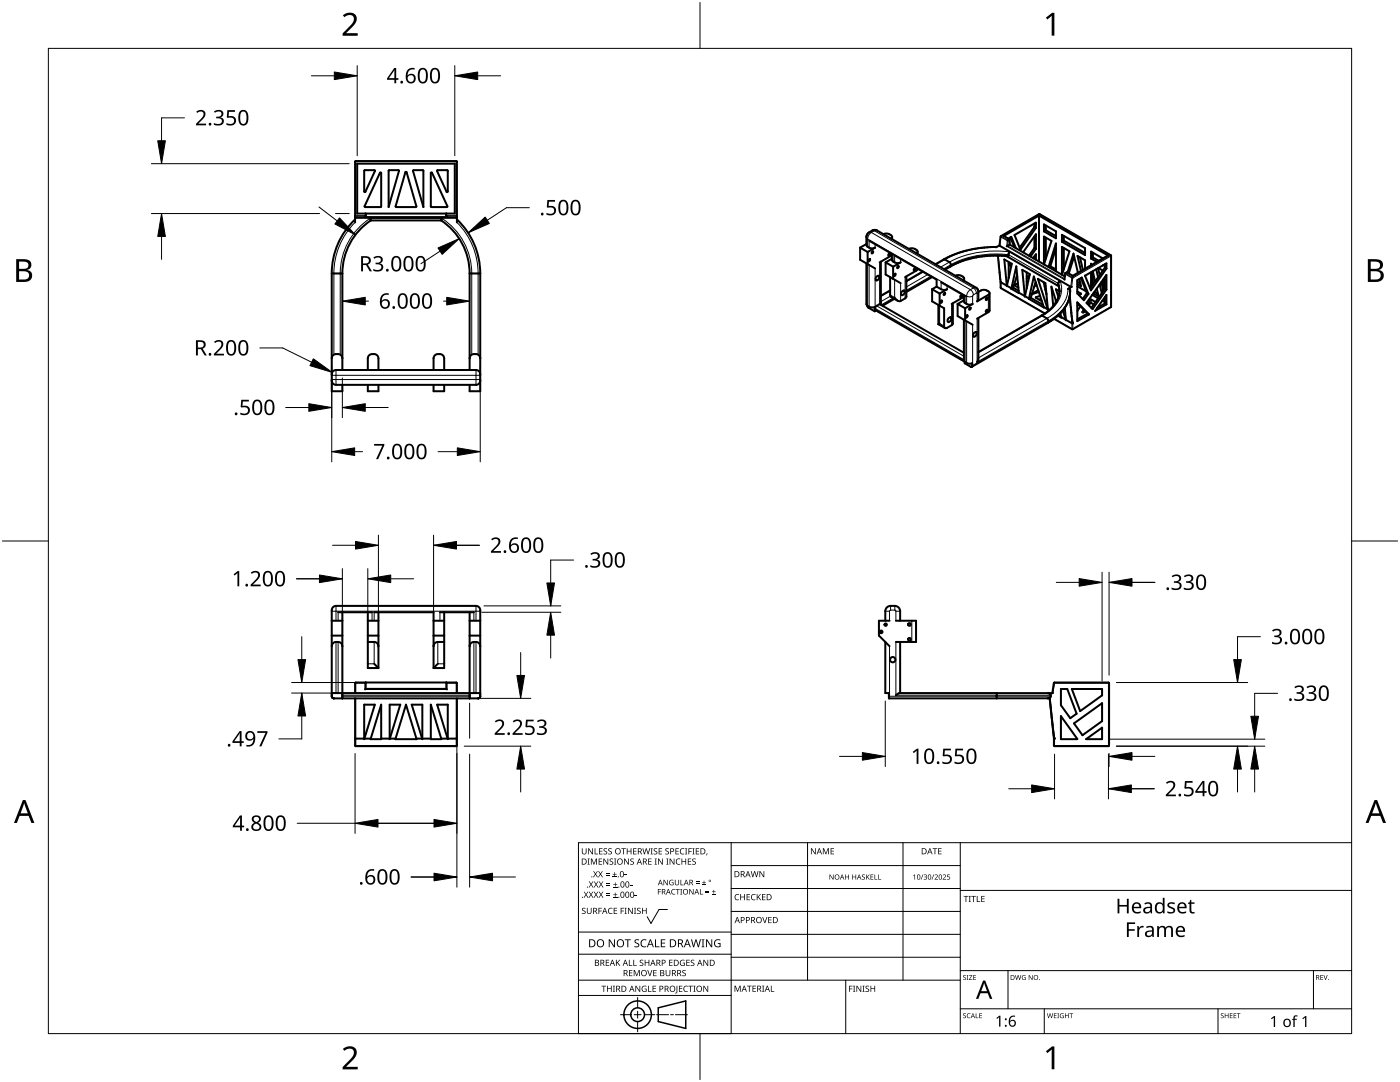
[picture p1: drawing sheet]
<svg xmlns="http://www.w3.org/2000/svg" width="279mm" height="216mm" viewBox="0 0 279 216" stroke-linecap="round" stroke-linejoin="round" font-family="sans-serif">
<g fill="none" stroke="#000" stroke-width=".2">
<path d="M70.9 32.3h20.3M71 32.1v11.4M91.1 32.1v11.4M70.9 44.4a14.4 14.4 0 0 0-4.3 10.2v16.2M73 43h-2.1l.1 .2h1.9v.1h16.3v-.1h1.9l.1-.2h-2.1M73 43.2h16.1M91.2 44.4a14.4 14.4 0 0 1 4.2 10.2v16.2M172.9 47.3l.3 .4M173.2 47.7v1.5M173.2 52.7v8.3M173.2 47.7l19.7 11.4M173.5 48v1.4"/>
<path d="M173.5 52.9v8.3M173.5 46.4h.4M173.9 46.4l-.5 .6-.2 .7M173.9 46.4l19.8 11.4M174.1 46h.4M174.5 46l19.8 11.5M174.5 46l-.6 .4M174.6 48.7v.7M174.6 53.6v7.9l17.8 10.3M175 46h-.5M175.5 52.4v8.3M177.6 58.1l-1.8 1.1"/>
<path d="M177.7 59.1l-1.9 1.1M177.8 50.5v.6M178.2 59.5l-2.4 1.4M178.2 50.8v1.4M178.4 59.6l-2.4 1.3M178.5 51v1.4M178.5 55.8v3.6l-.9-.6M179.7 51.7v.7M179.7 56.5v3.6M180.6 55.3v4.2M182.9 53.5v.5M184.3 54.3l-3.4 1.9"/>
<path d="M185.2 54.8l-4.3 2.5M185.8 55.1l-4.9 2.8M185.9 55.2l-5 2.9M187.7 53.3a20.3 20.3 0 0 1 13.8-3l10.1 5.8a5.1 5.1 0 0 1-2.1 5.9l-1.5 1-12.7 7.4M187.8 56.3v1.4M188.3 53.7a19.6 19.6 0 0 1 13-2.9l9.9 5.8 .2 1.4M189 57v.7M192.2 58.8v.6M192.6 59.1v1.4M192.9 59.1l.6 .1 .6-.1M192.9 59.1v1.6M193.7 57.8l-.6 .6-.2 .7"/>
<path d="M193.7 57.8l.4 .4 .2 .6M194.1 59.1v1.6M194.3 58.8l-.2 .3M194.3 57.5l.4 .4 .2 .6M194.3 57.5l-.6 .3M194.8 57.4l-.5 .1M194.9 58.5l-.6 .3M194.9 58.5l.1 .1M195 58.6v1.5M195.3 58.2l-.3 .4M197.3 58.8v3.5M198.8 49.4a21.5 21.5 0 0 0-12 3.4"/>
<path d="M199.2 51l.5 6.4M199.7 47.2v.1M199.7 57.4h.1M199.7 47.3l1.3 .7-.1 1.1 11.6 6.7 .1-1.1 1.3 .8M199.7 47.3l-.2 1.7M199.7 57.4l.1 .1M199.7 57.4l8.9 5.1M199.7 47.1h.1M199.8 47.1l-.1 .2M199.8 47.1l1.4 .8-.1 1.2M201.1 49.1l11.3 6.5M201.3 51a19.4 19.4 0 0 0-12.8 2.7"/>
<path d="M202.4 56.8v.1M206.8 59.3v.1M207.4 42.7h.1M207.4 42.7l-7.6 4.4M207.4 42.7l14.2 8.2M207.5 42.7h-.1M211.2 56.7l.2 1.4M212.6 54.5l1.4 .8M213.1 57.7a6.5 6.5 0 0 1-3.3 5.3l-.9 .5M213.4 59.3l.5 6.3M213.6 58.1a6.9 6.9 0 0 1-3.5 5.4l-15.1 8.8v-8.7M213.6 58.2a6.9 6.9 0 0 1-3.5 5.5l-16 9.3"/>
<path d="M213.9 55.5h.2M213.9 55.5l-.2 1.7M214 55.3l.1 .2M214 55.3l-.1 .2M214.1 55.5l-.2 1.7M215.7 58.6v.1M217.6 59.8v.7M217.8 59.8v.7M221.6 50.9l-7.6 4.4M221.6 50.9l.1 .2M221.7 50.9h-.1M221.7 51.1v10.1"/>
<path d="M221.7 51.1l-7.6 4.4M221.7 51v.1M66.2 74.9h29.6M66.2 75.7h29.6M67.1 73.8v3M67.9 70.8v-16.2a13.1 13.1 0 0 1 6-11h14.3a13.1 13.1 0 0 1 5.9 11v16.2M95 73.8v3M174.6 61.7l17.8 10.2M174.9 61l17.5 10.1M187.5 61v3.6l.9 .5M189.9 60.7v4.2M192.6 63.9v8.4"/>
<path d="M192.9 64.1v8.3M194.1 64.8v8.2M194.1 73h-.1M194.1 73l-.1 .1M208.9 63.5l-13.6 7.9M210.4 63.6l3.5 2M213.9 65.6l.1 .1M213.9 65.6h.2M214.1 65.6v.1M214.1 64.5v1.1M216 62.3h.1M221.7 61.2v.1"/>
<path d="M221.7 61.2l-7.6 4.4M221.7 61.2h.1M66.2 122h29.6M66.2 138.9h.1M67.1 120.9v3M67.1 128.1v10.2M67.5 122.2v1.7M67.5 128.1v10.2M68.3 138.7h25.4M68.3 138.9h25.4M70.9 136.3h2v1.3h16.3v-1.3h2M71 136.2v2.1"/>
<path d="M71 139.4v9.5M74.3 122.2v1.7M74.7 128.1v4.4h-1.3M74.7 122.2v1.7M87.4 128.1v4.4h1.2M87.8 122.2v1.7M91.1 136.2v2.1M91.1 139.4v9.5M94.6 122.2v1.7M94.6 128.1v10.2M95 120.9v3M95 128.1v10.2"/>
<path d="M95.8 138.9h.1M176.7 122h.8M177.4 138.9h21.5M177.5 122v1.9M177.5 128.9v10.5M177.7 121.7l-.2 .3M177.7 121.7h.9M177.7 120.9v.8M178.6 121.7l.2 .3M178.6 120.9v.8M178.8 128.1v10.6h20.1M178.8 122h.8"/>
<path d="M178.8 122v1.9M182 123.9v4.2M198.9 138.7h10.8M198.9 138.9h10.8M210.3 136.3h.1M210.4 136.3h10.9M210.4 136.2v.1M210.4 136.3l-.3 2M221.2 136.2v12.7M70.9 148.8h20.3M210.3 148.8h11M210.5 147.4v1.5"/>
</g>
<g fill="none" stroke="#000" stroke-width=".4">
<path d="M71.3 32.7h19.5v9.9h-19.5zM72.7 34h2l.1 .1-1.9 4.2-.2-.1zM75.8 34.5h.3l-.1 6.8h-3.2zM77.6 34h1.9l.1 .1-2 7.2zM81 34.3l.1 .1 2 6.8-.1 .1h-3.9l-.2-.1zM82.4 34h2l.1 .1v7.2zM86 34.4l.2 .1 3.1 6.6-.1 .2h-3.2zM87.3 34h2v4.3h-.2l-1.9-4.2zM66.2 54.6v23.5h2.1v-1.3M66.2 54.6h2.1M68.3 54.6v19.2M70.9 43.8a14.8 14.8 0 0 0-4.7 10.8"/>
<path d="M70.9 43.3l.1 .2h20.1l.1-.2M70.9 44.4v-12.1l.1-.2 20.1 .1 .1 12.2M73 43l-.1 .2M73 43.2l-.1 .1M73 43h.1M73 43.2h.1M73 42.6v.6M73.9 43.6h.1M73.9 43.6l.1 .4M74 44a12.7 12.7 0 0 0-5.7 10.6M74 44h14M88 44a12.7 12.7 0 0 1 5.7 10.6"/>
<path d="M88.2 43.6l-.2 .4M88.2 43.6h.1M89.1 43.2h.1M89.1 43h.1M89.1 42.6v.6M89.1 43.2l.1 .1M89.1 43l.1 .2M91.2 43.8a14.8 14.8 0 0 1 4.6 10.8M93.7 54.6v19.2M93.7 54.6h2.1M95.8 54.6v23.5h-2.1v-1.3M171.7 49.4v2.4l2.9 1.8"/>
<path d="M171.7 49.4l1.5 .9M172.9 52.6v8.1a1.32 1.32 0 0 0 1.7 .5v.9M172.9 48.7l-1.2 .7M173.2 50.3l1.4-.9a1.31 1.31 0 0 1-1.7-.5v-1.6l.2-.6 1.1-.8h.7l20 11.6 .3 .7 .1 1.6-.3 .3 2.5-1.5a1.01 1.01 0 0 0-1.4-.8l-.8 .5M173.2 50.3v2.4M173.5 48l4.7 2.8M173.5 51.7h.1v.3l-.3 .1zM174.1 50.2l.2 .1-.3 .3zM175 55.1l.2-.1a.46 .46 0 0 1 .2 .7 .46 .46 0 0 1-.7 .1zM175.8 52.2l-.1 8.6M176.3 46.7a1.31 1.31 0 0 1 1.7 .6l-.2 .3M176.7 52.4l1.5 .8"/>
<path d="M176.7 52.4v2.4l3 1.7M177.5 50.6h.1v.3l-.3 .2zM177.6 57.9l-1.8 1.1M177.6 55.3v3.5M177.6 58.8l.2 .4 1.3 .8M178 50.9l-2.5 1.5M178 50.7v1.1a1.31 1.31 0 0 0 1.7 .6l-1.5 .8M178 51.6l-1.3 .8M178 47.3v.4M178.2 53.2v2.4M178.5 59.6l-2.4 1.4M178.5 59.4a1.06 1.06 0 0 0 1.2 .7l.9-.6"/>
<path d="M178.5 51l8.4 4.8v1.4M178.6 54.6h.1v.3l-.3 .2zM179.2 53.1l.2 .1-.3 .3zM180.1 58.1l.2-.1a.46 .46 0 0 1 .2 .6 .46 .46 0 0 1-.7 .2zM180.9 55.1v4.1l-.3 .3M181.4 49.7a1.31 1.31 0 0 1 1.7 .5l-.2 .3M182.5 53.5l.2 .1-.3 .4zM183.1 53.7l-.2 .3-2.3 1.3M183.1 50.2v.5M183.1 53.6v.1M184.1 54.2l-3.2 1.9M186 57.7v2.4l2.4 1.4v3.6l.1 .3 .2 .1 1.4-.8 .1-4.2"/>
<path d="M186 57.7l1.5 .9M186 55.3l-5.1 3M186.7 52.7l1.8-1 1.1 .7 .2 .4-.1 .4M186.9 57.2l1.1 .6 1-.1-1.5 .9M186.9 57.2l-.9 .5M187.5 58.6v2.4M187.8 56.3l4.8 2.8M187.8 60h.2v.3l-.3 .1zM188.5 58.5h.1v.2l-.2 .2zM189.7 53.2l-1.1 .6M190.7 55a1.31 1.31 0 0 1 1.7 .6l-.2 .3M191.8 58.9h.2v.3l-.3 .2z"/>
<path d="M192.4 59v1.1a1.31 1.31 0 0 0 1.7 .6l-1.5 .8M192.4 59.2l-2.5 1.5M192.4 59.9l-1.3 .8M192.4 55.6v.4M196.9 59.4l.2 .1-.3 .4zM197.5 58.5v3.6l-2.5 1.5M198.9 49.3l-2.9 .1-2.8 .5-2.6 .8-2.2 1.1M199.1 51l.5 4.8M199.5 49l-.7 .4M199.6 55.7l.1 .6M199.7 56.3l.1 1.2 8.7 5.1M199.7 56.3l2.2 1.2"/>
<path d="M200.4 51.8l1.5 .8-1 4.5zM200.9 51.1l10.4 6M200.9 51.1l-3.1-.1-3 .4-2.8 .7-2.3 1.1M201.2 47.9l-.2 .1M201.2 47.6l.6-.3 .9 2.2M201.2 47.9h.1M201.3 52.6l.5 .5M201.3 52.7l.5 .5M201.3 52.3v3.1M201.3 55.4h.1M201.5 50.3l-.3 .8h-.3M201.5 50.3h.1"/>
<path d="M201.5 48.8l-.6 .3M201.5 47.8v1M201.5 47.8l-.3 .1M201.5 48.8l11 6.3M201.6 47.4l.8 1.9M201.8 57.6l1.5 .8M201.9 57.5l-.1 .1M201.9 57.5l.9-4.4 .5 5.3M202.2 57.4l1.1 .6M202.2 57.4l-.4 .2M202.4 56.9l.8 .5M202.5 46.9l4.2-2.5v1.1l-3.1 4.3z"/>
<path d="M203 54.9l-.8 2.5M203 55.2l-.1 .1M203.2 56.6l-.8 .2M203.2 57.3h-.1M203.3 58.4l2.1 1.2M204 53.8l1.5 .9-1 4.5zM204.9 54.3v3.2M205 56.9h-.1M205.2 56.2h-.3M205.3 59.6l3 1.8v-.1M205.3 55.5l-.4 .1M205.4 59.6l.9-4.4 2 6.1"/>
<path d="M205.4 59.6h-.1M205.5 54.9l-.6 .4M205.7 59.4l2.5 1.4M205.7 59.4l-.4 .2M206.2 51.5l.5-.8v1.1M206.4 44.6v.7M206.4 47.2v2.3M206.4 51.2v.5M206.4 45.3l-2.9 4.1M206.4 45.3l.3 .2M206.4 49.5l.3 .2M206.4 49.5l-1 1.5"/>
<path d="M206.7 56.3l-1 3.1M206.7 49.7v-3l-2.5 3.6M206.7 49.7l-1 1.5M206.8 56.5l-.2 .1M206.9 56.9l-.5 .2M207.1 55.6l1.5 .9 .5 5.3zM207.2 57.9l-1.2 .7M207.3 58.3l-1.4 .4M207.4 43l13.7 8-7 4-1.2-.7-.3 .2v.2M207.4 43l-7.1 4.1 1.2 .7M207.4 43v9.2M207.6 59l-.9 .4 1.2 .7"/>
<path d="M207.8 59.7l-.4 .1M208.3 56.3l.5 2.4M208.3 44.8l2.4 1.4v1.3l-2.4-1.3zM208.3 47.2l1.5 .9-1.4 4.7zM208.7 57l-.2 .2M208.7 45v.9M208.7 47.4v4.2M208.7 45.9l-.4 .3M208.7 45.9l2 1.2M208.7 57.7l-.1 .1M208.8 57.8h-.2M208.8 58.6h.1"/>
<path d="M209.3 53.3l1.4-4.7v5.5M209.6 53.1l1.1 .7M209.6 53.1l-.3 .2M210.7 59.9v.5M210.7 59.9h.1M210.7 49.6l-1.1 3.5M211.2 59.3l-.4 .9M211.2 59.3h.1M211.3 56.9v.1M211.3 57v.1M211.3 57.1l.1 .9M211.4 58.1l-.7-.4 .5 1.6"/>
<path d="M211.4 58v.1M211.4 58.1l-.2 1.2M211.6 56.1l-.4 .3 .1 .5M211.6 56.1h.1M211.9 46.9l4.6 2.6v1.4l-4.6-2.7zM211.9 49.3l1.5 .8-1.5 4.7zM212.3 48l4.2 2.5M212.3 47.1v.9M212.3 49.5v4.2M212.3 48l-.4 .2M212.6 54.6l-.1 1.2M213 54.4l1.2-3.8 .9 3.8"/>
<path d="M213.4 59.3l-.3 1.1-.6 1M213.4 59.3h.1M213.5 59l.6 5.4M213.5 59l-.1 .3M213.5 58.8v.2M213.5 58.8h.1M213.6 57.7v.3M213.6 57.8l-.2-.2-.3 .1 .8-.5-14.4-8.2 .2-1.8 7.7-4.5 14.3 8.3v10.3l-7.7 4.4-3.7-2.1M213.6 58h.1M213.6 58l-.1 .8M214.4 51.2l-1.1 3.4M215 58.2l.7 .4-.4 .3"/>
<path d="M215 56.2l.6 .4M215 55.9l.9-.5 1.3 3.2-.9 1.3-1.3-1.4zM215 57.1l1.8 1M215.4 55.7l.3 1.4-.7-.4M215.5 51.4l.6 2.5M215.7 55.5l1.2 3M216.5 53.6v-1.7l-1.5-.8 .7 3M216.5 55h.1M216.5 57.5v.1M216.9 58.5l.3 .1M216.9 58.5l-.8 1.2M217.7 54.3v3"/>
<path d="M217.7 51.6l1.2 .7M217.8 52.9l-.1-.3v.3M218 58.8l1.2 .7M218.1 54.1l.5 2.1M218.1 51.4l1.2 .6M218.1 50.4v1M218.1 54.2v2.6M218.1 51.4l-.4 .2M218.4 58.2l.7 .4M218.8 53.7l.3 1.6M218.9 57.6l.3 1.5-1-.6M219.1 53.5l.4 1.4"/>
<path d="M219.2 53.5l.9 .5M219.5 56.7l.4 1.8M219.8 56.3l.3 1.5M220 60l.5 .3M220.1 51.6l-2.4-1.4v1.4M220.1 52.9v.1M220.1 55.8v2.3M220.5 52.7v.7M220.5 55.3v2.3M220.5 59.3v1.3M220.5 57.6l-2.7 3.8M220.5 53.4l.3 .2"/>
<path d="M220.5 53.4l-2.9 4.2M220.5 57.6l.3 .2M220.8 53.6v-1l-4.3 2.4M220.8 54.9v2.9l-2.8 3.9-1.2-1.3zM220.8 58.9v1.8l-2.2 1.3zM220.8 53.6l-3.1 4.3-1.2-2.9M66.2 71.5a1.08 1.08 0 0 1 1.1-.9 1.08 1.08 0 0 1 1 .9M66.2 74.7a.85 .85 0 0 1 .9-.9h27.9a.85 .85 0 0 1 .8 .9M66.2 75.9a.85 .85 0 0 0 .9 .9h27.9a.85 .85 0 0 0 .8-.9M73.4 73.8v-2.3a1.08 1.08 0 0 1 1.1-.9 1.08 1.08 0 0 1 1 .9v2.3M73.4 76.8v1.3h2.1v-1.3M86.5 73.8v-2.3a1.08 1.08 0 0 1 1.1-.9 1.08 1.08 0 0 1 1 .9v2.3"/>
<path d="M86.5 76.8v1.3h2.1v-1.3M93.7 71.5a1.08 1.08 0 0 1 1.1-.9 1.08 1.08 0 0 1 1 .9M173.1 61l.2 .4M173.3 61.4l1.3 .7M174.8 61.9l-.2 .2M187.3 64.7l1.3 .8M187.3 60.9v3.8M187.5 64.6l-.2 .1M189.4 63.4l.2-.1a.46 .46 0 0 1 .1 .6 .46 .46 0 0 1-.6 .2zM191.1 60.7l1.5 .8M191.1 60.7v2.4l3 1.7M192.4 63.8v8.1a1.32 1.32 0 0 0 1.6 .6l-.1 .7"/>
<path d="M192.4 70.4l-16.9-9.7-.8 .6v.6l17.8 10.2M192.5 72.2v.3l1.4 .7M192.6 61.5v2.4M192.9 62.9h.2v.3l-.3 .2zM193.6 61.4l.1 .1-.3 .3zM193.9 73.2h.1M194.5 66.4l.2-.1a.46 .46 0 0 1 .1 .6 .46 .46 0 0 1-.6 .2zM195.3 63.4v8.2l-.3 .7M196.9 61.8l.2 .1-.3 .4zM208.3 61.3l1.1 .6M208.5 62.6l-.7 .4M209.1 64.4l-15.2 8.8"/>
<path d="M209.1 64.4l.1-.3-.2-.5-1.2-.6-12.5 7.2M209.4 61.9l-.9 .7M210.2 61.1l-.8 .8M210.4 63.6l-1.3 .8M210.7 60.4l-.5 .7M210.8 60.2l-1-3 .4 3.9M210.8 60.2l-.1 .2M210.8 60.2h.1M211.1 63l.7 .4v-.1M211.1 63l-.7 .6M211.4 62.7l.3 .2M211.4 62.7l-.3 .3"/>
<path d="M211.6 62.6l.2 .7M211.8 63.3l2.3 1.2M212.1 62l-.7 .7M212.5 61.4l.2 2.5-.6-1.9M212.5 61.4l-.4 .6M214.1 64.4v.1M214.1 64.5h.1M215 60.5l2 2M215.3 60.8l-.3 .2M215.6 61.1l-.6 1M216.3 61.8l-.3 .5 .6-.2M216.6 62.1l-.1 .1"/>
<path d="M217 62.6l-2 1.1M217 62.6l.3 .2M217 62.5v.1M217 62.5l.3 .2M217.3 62.7v.1M217.3 62.7l-2.3-2.4v3.8l2.3-1.3M217.8 61.4h.1M218.3 60.8l-.6-.4-.4 .5M218.6 60.3l-1-.5-.6 .8M220.5 60.6l.3 .1M220.5 60.6l-1.5 .8M66.2 138.9v-17.2a.85 .85 0 0 1 .9-.8h27.9a.85 .85 0 0 1 .8 .8v17.2"/>
<path d="M66.2 138.9l.2 .4M66.2 128.9a1.08 1.08 0 0 1 1.1-.8 1.08 1.08 0 0 1 1 .8M66.2 123.9h2.1M66.2 126.8h2.1M66.2 138.3h29.6M66.4 139.3h.1M66.4 139.3h.2M66.6 139.4h.1M66.6 139.3l.1 .1M66.6 139.4h28.8M67.5 122.2h6.8M68.3 122.2v17.2"/>
<path d="M70.9 139.3v9.5l.1 .1h20.1l.1-9.5M70.9 138.3v-2l.1-.1h20.1l.1 .1v2M72.9 136.3l.1-.1v1.3M73 137.5h16.1M73 137.5l-.1 .1M73.4 128.1h1.3a.85 .85 0 0 1 .8 .8M73.4 123.9h2.1M73.4 122.2v11.1h2.1M73.4 126.8h2.1M74.7 122.2h11.8v11.1M74.7 132.5l.8 .8M75.5 122.2v11.1"/>
<path d="M86.5 123.9h2.1M86.5 126.8h2.1M87.4 132.5l-.9 .8M87.8 122.2h6.8M88.6 128.1h-1.2a.85 .85 0 0 0-.9 .8M88.6 122.2v11.1h-2.1M89.1 137.5l.1 .1M89.2 136.3l-.1-.1v1.3M93.7 128.9a1.08 1.08 0 0 1 1.1-.8 1.08 1.08 0 0 1 1 .8M93.7 122.2v17.2M93.7 123.9h2.1M93.7 126.8h2.1"/>
<path d="M95.5 139.3l-.1 .1M95.8 138.9l-.3 .4M95.8 138.9l-.2 .4M176.7 123.9v-1.9a1.06 1.06 0 0 1 1-1.1 1.47 1.47 0 0 1 1.9 .7v2.3M176.7 128.1v10.2h.7v1.1l32.1-.1M177.5 123.9h-2.1v2.9l2.1 2.1M178.8 123.9h4v4.2h-4M178.8 138.7h.1M179.6 128.1v10.2M198.9 138.3v1.1M209.1 138.3a.52 .52 0 0 1 .6 .5 .52 .52 0 0 1-.6 .5M209.5 139.3l.8 8.1"/>
<path d="M209.5 139.3l.9 8.1M210 138.3l.3-2 .1-.1h10.8l.1 .1v12.6h-10.8l-.2-.1v-1.4M210.1 138.3h-30.6l-.7 .4M211.7 137.5h1.3l1.9 4.9-1.3 .9-1.9-2.6zM213.9 137.5h6v1.3l-4.3 3.1zM70.9 147.4h3.1M72.7 140.6h2.1l-2.1 6.9zM76.1 140.6v6.9h-2.1zM76.1 147.4h2.8M77.8 140.6h2.1l-2.1 6.9zM81 140.6l2.1 6.9h-4.2zM82.2 140.6h2.1v6.9z"/>
<path d="M83.1 147.4h2.9M86 140.6l2.1 6.9h-2.1zM87.2 140.6h2.2v6.9zM88.1 147.4h3.1M210.3 147.4h.2M210.4 147.4h.1M211.7 142.9l3.2 4.6h-3.2zM214.3 144.3l5.6-4v3.6l-3.9 2.8zM216.7 147.5l3.2-2.3v2.3z"/>
<circle cx="175.9" cy="126.1" r=".26"/>
<circle cx="176.8" cy="124.6" r=".23"/>
<circle cx="178.2" cy="131.6" r=".53"/>
<circle cx="181.5" cy="127.6" r=".28"/>
<circle cx="181.5" cy="124.6" r=".28"/>
</g>
<path d="M9.7 9.7h260v196.5h-260z" fill="none" stroke="#000" stroke-width=".2"/>
<path d="M139.7 .5v9.2M.5 108h9.2M269.7 108h9.2M139.7 206.2v9.2" fill="none" stroke="#000" stroke-width=".2"/>
<g fill="#000">
<path d="M68.4 3.1a1.64 1.64 0 0 1 2.8 .4 2.52 2.52 0 0 1-1.2 2.2l-.9 .9h2.3v.5h-3v-.4l1.2-1.2a1.95 1.95 0 0 0 .9-2.2 1.23 1.23 0 0 0-1.8 .1zM208.7 3.5l1.3-.9h.4v4.5h-.5v-4l-.9 .8zM68.4 209.3a1.64 1.64 0 0 1 2.8 .4 2.52 2.52 0 0 1-1.2 2.2l-.9 1h2.3v.5h-3v-.5l1.2-1.2a1.95 1.95 0 0 0 .9-2.1 1.23 1.23 0 0 0-1.8 .1zM208.7 209.8l1.3-1h.4v4.6h-.5v-4l-.9 .7z"/>
<path d="M3.2 51.7h1.3a1.28 1.28 0 0 1 1.7 1.3 1.04 1.04 0 0 1-.8 .9 1.23 1.23 0 0 1 1 1.5 1.23 1.23 0 0 1-1.6 .9h-1.6zM3.8 54.1v1.7h.9a.86 .86 0 0 0 1.1-.9 .86 .86 0 0 0-1.1-.8zM3.8 52.2v1.4h.8a.78 .78 0 0 0 1.1-.7 .78 .78 0 0 0-1.1-.7z"/>
<path d="M273 51.7h1.3a1.28 1.28 0 0 1 1.7 1.3 1.04 1.04 0 0 1-.9 .9 1.23 1.23 0 0 1 1 1.5 1.23 1.23 0 0 1-1.5 .9h-1.6zM273.6 54.1v1.7h.9a.86 .86 0 0 0 1.1-.9 .86 .86 0 0 0-1.2-.8zM273.6 52.2v1.4h.8a.78 .78 0 0 0 1-.7 .78 .78 0 0 0-1.1-.7z"/>
<path d="M4.6 159.6h.5l1.8 4.6h-.6l-.6-1.4h-1.8l-.5 1.4h-.6zM4.8 160.2l-.7 2.1h1.4z"/>
<path d="M274.3 159.6h.5l1.8 4.6h-.6l-.5-1.4h-1.8l-.6 1.4h-.6zM274.6 160.2l-.7 2.1h1.4z"/>
</g>
<g fill="none" stroke="#000" stroke-width=".2">
<path d="M145.9 168.1v38.1h-30.5v-38.1h154.3M145.9 172.7h45.7M145.9 177.3h45.7M161.2 168.1v27.5M180.2 168.1v27.5M191.6 168.1v38.1M191.6 177.7h78.1M115.4 198.6h30.5M115.4 195.6h76.2M115.4 190.4h30.5M115.4 186h30.5M127.3 199v2.1"/>
<path d="M133.2 181.5h-1.7l-1.6 2.8-.7-1.4M145.9 181.9h45.7M145.9 186.4h45.7M145.9 191h45.7M168.8 195.6v10.6M191.6 193.7h78.1M201.2 193.7v7.6M262.1 193.7v7.6M123.8 202.5h2.1M126.6 202.5h1.3M127.3 201.8v1.4M127.3 203.8v2.1"/>
<path d="M128.6 202.5h2.1M131 202.5h2.4M133.8 202.5h.6M134.8 202.5h2.4M191.6 201.3h78.1M208.4 201.3v4.9M243.1 201.3v4.9"/>
</g>
<g fill="#000">
<path d="M116.1 169.3h.2v.8a.32 .32 0 0 0 .3 .3 .32 .32 0 0 0 .3-.3v-.8h.2v.8a.47 .47 0 0 1-.5 .4 .47 .47 0 0 1-.5-.5zM116.5 177.9h.2l.3 .5 .3-.5h.1l-.4 .6 .4 .6h-.1l-.3-.5-.4 .5h-.1l.4-.6zM117.3 171.3h.4l-.1 .1v1l.1 .1h-.4l.1-.1v-1zM117.4 169.3h.2l.6 1v-1h.1v1.2h-.1l-.7-1v1h-.1zM117.5 177.9h.2l.3 .5 .3-.5h.1l-.4 .6 .4 .6h-.1l-.4-.5-.3 .5h-.1l.4-.6zM117.5 175.9h.2l.3 .5 .3-.5h.1l-.4 .6 .5 .6h-.2l-.3-.5-.4 .5h-.1l.4-.6zM117.9 171.3h.3l.3 1 .4-1h.2v1.2h-.1v-1l-.4 1h-.1l-.4-1v1h-.2zM118.7 169.3h.1v1h.6v.2h-.7zM118.4 173.8h.1l.3 .5 .3-.5h.2l-.4 .6 .4 .7h-.1l-.4-.6-.3 .6h-.1l.4-.7zM118.5 177.9h.2l.2 .5 .3-.5h.2l-.4 .6 .4 .6h-.1l-.4-.5-.3 .5h-.1l.4-.6zM118.5 175.9h.2l.3 .5 .3-.5h.1l-.4 .6 .4 .6h-.1l-.3-.5-.4 .5h-.1l.4-.6zM119.5 171.3h.7v.1h-.6v.4h.5v.2h-.5v.4h.6v.1h-.7z"/>
<path d="M119.6 169.3h.6v.1h-.5v.4h.5v.1h-.5v.4h.5v.2h-.6zM119.4 173.8h.1l.3 .5 .3-.5h.2l-.4 .6 .4 .7h-.1l-.4-.6-.3 .6h-.2l.5-.7zM119.5 177.9h.1l.3 .5 .3-.5h.2l-.4 .6 .4 .6h-.1l-.4-.5-.3 .5h-.1l.4-.6zM119.5 175.9h.2l.3 .5 .3-.5h.1l-.4 .6 .4 .6h-.1l-.4-.5-.3 .5h-.1l.4-.6zM120.9 174.6h.8v.1h-.8zM120.9 174.2h.8v.1h-.8zM121 178.7h.8v.1h-.8zM121 178.3h.8v.1h-.8zM121 176.6h.8v.1h-.8zM121 176.3h.8v.1h-.8zM120.5 169.4l.4-.1h.3l-.1 .1a.25 .25 0 0 0-.4-.1 .25 .25 0 0 0 0 .4 .4 .4 0 0 1 .5 .3 .4 .4 0 0 1-.3 .5 .4 .4 0 0 1-.5-.2h.2a.27 .27 0 0 0 .4-.1 .27 .27 0 0 0-.3-.3l-.2-.2zM120.4 171.3h.2l.6 1v-1h.2v1.2h-.2l-.6-1v1h-.2z"/>
<path d="M121.4 169.4l.5-.1h.2v.1a.25 .25 0 0 0-.4-.1 .25 .25 0 0 0 0 .4 .4 .4 0 0 1 .4 .3 .4 .4 0 0 1-.2 .5 .4 .4 0 0 1-.5-.2h.1a.27 .27 0 0 0 .5-.1 .27 .27 0 0 0-.4-.3l-.2-.2zM122.3 174.9h.8v.2h-.8zM122.4 179h.8v.1h-.8zM122.4 177h.8v.1h-.8zM121.7 171.4l.4-.1 .3 .1-.1 .1a.25 .25 0 0 0-.4-.1 .25 .25 0 0 0 0 .4 .4 .4 0 0 1 .5 .3 .4 .4 0 0 1-.3 .5 .4 .4 0 0 1-.5-.3l.2 .1a.27 .27 0 0 0 .4-.2 .27 .27 0 0 0-.3-.3l-.2-.2zM122.6 174h.1v.4h.4v.1h-.4v.4h-.1v-.4h-.3v-.1h.3zM122.7 178.1h.1v.4h.4v.1h-.4v.3h-.1v-.3h-.3v-.1h.3zM122.7 176.1h.2v.3h.3v.2h-.3v.3h-.2v-.3h-.3v-.2h.3zM122.5 171.3h.5l-.2 .1v1l.2 .1h-.5l.2-.1v-1zM124 169.3h.9v.1h-.4v1.1h-.1v-1.1h-.4zM124.7 174.5h.4v.2h-.4zM124.6 171.3h.1l.7 1v-1h.1v1.2h-.2l-.6-1v1h-.1z"/>
<path d="M125.7 176.6h.5v.1h-.5zM125.1 169.3h.1v.5h.7v-.5h.1v1.2h-.1v-.6h-.7v.6h-.1zM125.8 171.4l.5-.1 .2 .1v.1a.25 .25 0 0 0-.4-.1 .25 .25 0 0 0 0 .4 .4 .4 0 0 1 .4 .3 .4 .4 0 0 1-.2 .5 .4 .4 0 0 1-.5-.3l.1 .1a.27 .27 0 0 0 .5-.2 .27 .27 0 0 0-.4-.3l-.2-.2zM126.7 178.6h.4v.2h-.4zM126.4 169.3h.6v.1h-.5v.4h.5v.1h-.5v.4h.5v.2h-.6zM128.2 169.3h.2l.2 1 .3-1h.2l.2 1 .3-1h.1l-.3 1.2h-.1l-.3-1.1-.3 1.1h-.2zM129.4 171.3h.6v.1h-.5v.4h.5v.2h-.5v.4h.5v.1h-.6zM129.8 169.3h.5l-.2 .1v1l.2 .1h-.5l.2-.1v-1zM130.7 171.3h.4l-.1 .1v1l.1 .1h-.4l.1-.1v-1zM130.5 169.4l.4-.1h.3l-.1 .1a.25 .25 0 0 0-.4-.1 .25 .25 0 0 0 0 .4 .4 .4 0 0 1 .5 .3 .4 .4 0 0 1-.3 .5 .4 .4 0 0 1-.5-.2h.2a.27 .27 0 0 0 .4-.1 .27 .27 0 0 0-.3-.3l-.2-.2zM131.3 177.4h.6v.1h-.5v.4h.5v.1h-.5v.5h-.1zM131.4 169.3h.7v.1h-.5v.4h.5v.1h-.5v.4h.5v.2h-.7z"/>
<path d="M131.3 171.3h.2l.7 1-.1-1h.2v1.2h-.2l-.6-1v1h-.2zM132.4 175.6h.2l.6 .9v-.9h.1v1h-.2l-.6-.9v.9h-.1zM133 171.3h.4l-.1 .1v1l.1 .1h-.4l.1-.1v-1zM132.8 169.4l.4-.1h.3l-.1 .1a.25 .25 0 0 0-.3-.1 .25 .25 0 0 0 0 .4 .4 .4 0 0 1 .4 .3 .4 .4 0 0 1-.3 .5 .4 .4 0 0 1-.4-.2h.1a.27 .27 0 0 0 .5-.1 .27 .27 0 0 0-.4-.3l-.2-.2zM133.7 175.7l.5-.2 .2 .1v.1a.45 .45 0 0 0-.7 .4 .45 .45 0 0 0 .6 .4v-.3h-.2v-.1h.3v.5a.6 .6 0 0 1-.8-.1 .6 .6 0 0 1 .1-.8zM134.1 177.5l.4-.1h.3l-.1 .2a.44 .44 0 0 0-.6 .4 .44 .44 0 0 0 .6 .3 .52 .52 0 0 1-.7 0 .52 .52 0 0 1 .1-.8zM133.6 171.3h.2l.7 1v-1h.1v1.2h-.2l-.6-1v1h-.2zM134.9 177.4h.8v.1h-.4v1h-.1v-1h-.3zM135 171.5l.5-.2 .3 .1-.1 .1a.49 .49 0 0 0-.7 .4 .49 .49 0 0 0 .7 .5 .52 .52 0 0 1-.6 0 .52 .52 0 0 1-.2-.6zM134.8 169.3h.7v.1h-.6v.4h.5v.1h-.5v.4h.6v.2h-.7zM134.7 175.6h.1v.7a.28 .28 0 0 0 .3 .2 .28 .28 0 0 0 .3-.2v-.7h.1v.7a.42 .42 0 0 1-.4 .4 .42 .42 0 0 1-.4-.4zM135.8 175.6h.1v.9h.5v.1h-.6z"/>
<path d="M135.8 177.4h.3l-.1 .1v.9l.1 .1h-.3l.1-.1v-.9zM135.8 169.4l.5-.2 .3 .1-.1 .1a.49 .49 0 0 0-.7 .5 .49 .49 0 0 0 .8 .4 .52 .52 0 0 1-.7 .1 .52 .52 0 0 1-.2-.6zM136 171.3h.2v.5h.6v-.5h.1v1.2h-.1v-.5h-.6v.5h-.2zM136.7 169.3h.5l-.2 .1v1l.2 .1h-.5l.2-.1v-1zM137.4 169.3h.7v.1h-.6v.4h.5v.2h-.5v.5h-.1zM137.3 171.3h.6v.1h-.5v.4h.5v.2h-.5v.4h.5v.1h-.6zM137.6 177.4h.1l.6 .9v-.9h.1v1.1h-.1l-.6-.9v.9h-.1zM138.2 169.3h.4l-.1 .1v1l.1 .1h-.4l.1-.1v-1zM138.9 176.2h.7v.1h-.7zM138.9 175.9h.7v.1h-.7zM138.2 171.4l.4-.1 .3 .1-.1 .1a.25 .25 0 0 0-.4-.1 .25 .25 0 0 0 0 .4 .4 .4 0 0 1 .5 .3 .4 .4 0 0 1-.3 .5 .4 .4 0 0 1-.5-.3l.2 .1a.27 .27 0 0 0 .4-.2 .27 .27 0 0 0-.3-.3l-.2-.2zM138.9 169.3h.6v.1h-.5v.4h.5v.1h-.5v.4h.5v.2h-.6z"/>
<path d="M139.7 177.4h.1v1h.5v.1h-.6zM140.1 176.5h.8v.1h-.8zM140.4 175.7h.2v.3h.3v.2h-.3v.3h-.2v-.3h-.3v-.2h.3zM140.8 178h.7v.2h-.7zM140.8 177.7h.7v.1h-.7zM141 170.3h.2l-.3 .4zM142.1 178.4h.7v.1h-.7zM142.4 177.6h.1v.3h.3v.1h-.3v.3h-.1v-.3h-.3v-.1h.3zM146.8 178.6l.4-.2 .3 .1v.1a.49 .49 0 0 0-.7 .4 .49 .49 0 0 0 .7 .5 .52 .52 0 0 1-.7 0 .52 .52 0 0 1-.2-.6zM147.7 178.4h.2v.5h.6v-.5h.2v1.2h-.2v-.5h-.6v.5h-.2zM149 178.4h.7v.1h-.5v.4h.4v.2h-.4v.4h.5v.1h-.7zM150 178.6l.5-.2 .3 .1-.1 .1a.49 .49 0 0 0-.7 .4 .49 .49 0 0 0 .8 .5 .52 .52 0 0 1-.7 0 .52 .52 0 0 1-.2-.6z"/>
<path d="M149.8 173.8h.2l.2 1.1 .3-1.1h.2l.3 1.1 .2-1.1h.2l-.3 1.2h-.2l-.3-1-.3 1h-.1zM151 178.4h.2v.6l.5-.6h.2l-.5 .5 .5 .7h-.2l-.4-.6-.1 .6h-.2zM151.6 173.8h.1l.7 1v-1h.1v1.2h-.2l-.6-1v1h-.1zM152.1 178.4h.7v.1h-.6v.4h.5v.2h-.5v.4h.6v.1h-.7zM161.8 169.3h.2l.7 1v-1h.1v1.2h-.2l-.6-1v1h-.2zM164.2 169.3h.2l.4 .9 .4-.9h.2v1.2h-.1v-1.1l-.4 1.1h-.1l-.4-1.1v1.1h-.2zM165.5 174.5h.2l.5 .8v-.8h.2v1h-.2l-.5-.8v.8h-.2zM165.8 169.3h.6v.1h-.5v.4h.5v.1h-.5v.4h.5v.2h-.6zM168.7 174.5h.1v.4h.5v-.4h.1v1h-.1v-.5h-.5v.5h-.1zM170.1 174.5h.1v.4h.5v-.4h.2v1h-.2v-.5h-.5v.5h-.1zM172.1 174.6l.3-.1h.2v.1a.24 .24 0 0 0-.3 0 .24 .24 0 0 0-.1 .3 .24 .24 0 0 0 .3 .1 .32 .32 0 0 1 0 .5 .32 .32 0 0 1-.5-.1h.1a.26 .26 0 0 0 .3 0 .26 .26 0 0 0 .1-.3 .26 .26 0 0 0-.4-.1zM172.8 174.5h.2v.5l.6-.5-.4 .4 .4 .6h-.2l-.3-.5-.1 .5h-.2z"/>
<path d="M173.7 174.5h.6v.1h-.4v.3h.4v.1h-.4v.4h.4v.1h-.6zM174.5 174.5h.2v.9h.4v.1h-.6zM175.3 174.5h.1v.9h.4v.1h-.5zM182.2 174.7l.4-.2v1h-.1v-.9l-.2 .2zM184.1 174.5h.2l-.4 1h-.1zM184.3 174.6a.32 .32 0 0 1 .5-.1 .32 .32 0 0 1 0 .5 .32 .32 0 0 1 .2 .4 .32 .32 0 0 1-.5 .1l-.2-.1a.26 .26 0 0 0 .4 .1 .26 .26 0 0 0 .1-.4l-.3-.2a.23 .23 0 0 0 .3 0 .23 .23 0 0 0-.1-.4 .23 .23 0 0 0-.3 .2zM186.3 174.5h.1l-.4 1h-.1zM186.1 169.3h.9v.1h-.3v1.1h-.2v-1.1h-.4zM186.5 174.6a.37 .37 0 0 1 .6 0 .37 .37 0 0 1-.2 .6l-.2 .2h.5v.1h-.7l.3-.4a.27 .27 0 0 0 .3-.3 .27 .27 0 0 0-.4-.2zM187.2 169.3h.7v.1h-.5v.4h.5v.1h-.5v.4h.5v.2h-.7zM188.2 174.6a.37 .37 0 0 1 .6 0 .37 .37 0 0 1-.3 .6l-.2 .2h.5v.1h-.7l.3-.4a.27 .27 0 0 0 .3-.3 .27 .27 0 0 0-.4-.2zM189 174.5h.6v.1h-.4l-.1 .3a.34 .34 0 0 1 .5 .2 .34 .34 0 0 1-.2 .4 .34 .34 0 0 1-.4-.1 .27 .27 0 0 0 .4 .1 .27 .27 0 0 0 .1-.4 .27 .27 0 0 0-.4-.1z"/>
<path d="M192.3 178.8h.9v.1h-.3v1.1h-.2v-1.1h-.4zM193.3 178.8h.5l-.2 .1v1l.2 .1h-.5l.2-.1v-1zM193.8 178.8h1v.1h-.4v1.1h-.2v-1.1h-.4zM194.9 178.8h.2v1.1h.5v.1h-.7zM195.8 178.8h.7v.1h-.5v.4h.5v.1h-.5v.5h.5v.1h-.7zM116.2 181.3l.4-.2 .3 .1-.1 .1a.25 .25 0 0 0-.4-.1 .25 .25 0 0 0 0 .4 .4 .4 0 0 1 .5 .3 .4 .4 0 0 1-.3 .5 .4 .4 0 0 1-.5-.2h.2a.27 .27 0 0 0 .4-.1 .27 .27 0 0 0-.3-.3l-.2-.2zM117.1 181.1h.2v.8a.32 .32 0 0 0 .3 .3 .32 .32 0 0 0 .3-.3v-.8h.2v.8a.47 .47 0 0 1-.5 .5 .47 .47 0 0 1-.5-.5zM119.4 181.1h.7v.2h-.5v.4h.5v.1h-.5v.6h-.2zM120 196.7h1v.1h-.4v1.1h-.2v-1.1h-.4zM120.9 191.5h.7v.1h-.6v.4h.5v.2h-.5v.4h.6v.1h-.7zM121.5 181.3l.4-.2 .4 .1-.1 .1a.49 .49 0 0 0-.7 .5 .49 .49 0 0 0 .7 .4 .52 .52 0 0 1-.6 .1 .52 .52 0 0 1-.3-.6zM121.1 196.7h.2v.5h.6v-.5h.2v1.2h-.2v-.6h-.6v.6h-.2z"/>
<path d="M121.5 187.4h.2l.9 1.3v-1.3h.1v1.6h-.2l-.8-1.3v1.3h-.2zM122.3 196.7h.4l-.1 .1v1l.1 .1h-.4l.2-.1v-1zM122.5 181.1h.7v.2h-.6v.4h.5v.1h-.5v.4h.6v.2h-.7zM122.9 191.5h.2v.6l.5-.6h.2l-.5 .5 .5 .7h-.2l-.4-.6-.1 .6h-.2zM123.9 181.1h.6v.2h-.5v.4h.5v.1h-.5v.6h-.1zM124.7 181.1h.4l-.2 .2v.9l.2 .2h-.4l.1-.2v-.9zM124.7 187.4h1.2v.2h-.5v1.4h-.2v-1.4h-.5zM125.5 191.5h.2v1.1h.5v.1h-.7zM125.5 193.6h.7v.1h-.5v.4h.5v.1h-.5v.4h.5v.2h-.7zM125.3 181.1h.2l.7 1.1-.1-1.1h.2v1.3h-.2l-.6-1v1h-.2zM126.4 191.5h.1v1.1h.6v.1h-.7zM126.5 181.1h.5l-.2 .2v.9l.2 .2h-.5l.2-.2v-.9z"/>
<path d="M126.5 193.6h.2l.4 1 .4-1h.2v1.2h-.2v-1.1l-.4 1.1h-.1l-.4-1.1v1.1h-.1zM126.7 187.6l.3-.2 .6 .1-.2 .1a.33 .33 0 0 0-.6 .2 .33 .33 0 0 0 .4 .4 .47 .47 0 0 1 .4 .6 .47 .47 0 0 1-.7 .2h-.3v-.2h.2a.35 .35 0 0 0 .6-.2 .35 .35 0 0 0-.5-.4l-.3-.2zM126.8 196.7h.2l.6 1v-1h.2v1.2h-.2l-.7-1 .1 1h-.2zM127.2 181.3l.4-.2 .3 .1-.1 .1a.25 .25 0 0 0-.4-.1 .25 .25 0 0 0 0 .4 .4 .4 0 0 1 .5 .3 .4 .4 0 0 1-.3 .5 .4 .4 0 0 1-.5-.2h.2a.27 .27 0 0 0 .4-.1 .27 .27 0 0 0-.3-.3l-.2-.2zM127.7 191.6l.4-.1 .3 .1-.1 .1a.25 .25 0 0 0-.3-.1 .25 .25 0 0 0 0 .4 .4 .4 0 0 1 .4 .3 .4 .4 0 0 1-.3 .5 .4 .4 0 0 1-.4-.3l.1 .1a.27 .27 0 0 0 .5-.2 .27 .27 0 0 0-.4-.3l-.2-.2zM128 187.6l.6-.2 .4 .1-.1 .2a.63 .63 0 0 0-.9 .5 .63 .63 0 0 0 1 .6v.2a.83 .83 0 0 1-1.1-.3 .83 .83 0 0 1 .1-1.1zM128.2 196.8l.6-.1 .2 .1v.1a.5 .5 0 0 0-.8 .4 .5 .5 0 0 0 .7 .5v-.4h-.3v-.1h.4v.6a.66 .66 0 0 1-.8-.2 .66 .66 0 0 1 0-.9zM128.1 181.1h.2v.6h.6v-.6h.2v1.3h-.2v-.6h-.6v.6h-.2zM129.2 193.6h.1l.4 1 .3-1h.2l-.4 1.2h-.2zM129.3 196.7h.2v1.1h.5v.1h-.7zM128.7 191.5h.1v.5h.6v-.5h.2v1.2h-.2v-.5h-.6v.5h-.1zM130.7 187.4h.2v1.4h.7v.2h-.9z"/>
<path d="M130.2 196.7h.7v.1h-.5v.4h.5v.1h-.5v.5h.5v.1h-.7zM130.4 193.6h.6v.1h-.5v.4h.5v.1h-.5v.4h.5v.2h-.6zM131.9 187.4h.9v.2h-.7v.5h.6v.2h-.6v.5h.7v.2h-.9zM132.8 193.6h.2v.7a.32 .32 0 0 0 .3 .4 .32 .32 0 0 0 .3-.4v-.7h.2v.7a.47 .47 0 0 1-.5 .5 .47 .47 0 0 1-.5-.5zM133.5 191.5h.7v.1h-.5v.4h.5v.2h-.5v.4h.5v.1h-.7zM135 196.7h.2v1.3l-.1 .2h-.3l-.1-.1 .3-.2zM135.5 196.7h.7v.1h-.5v.4h.4v.1h-.4v.5h.5v.1h-.7zM135.8 191.7l.5-.2 .4 .1-.1 .1a.5 .5 0 0 0-.8 .4 .5 .5 0 0 0 .7 .5v-.4h-.2v-.1h.4v.6a.66 .66 0 0 1-.9-.1 .66 .66 0 0 1 0-.9zM136.2 193.7l.4-.2 .3 .1-.1 .1a.25 .25 0 0 0-.4-.1 .25 .25 0 0 0 0 .4 .4 .4 0 0 1 .5 .3 .4 .4 0 0 1-.3 .5 .4 .4 0 0 1-.5-.2h.2a.27 .27 0 0 0 .5-.1 .27 .27 0 0 0-.4-.3l-.2-.2zM136.5 196.8l.5-.1 .3 .1-.1 .1a.49 .49 0 0 0-.7 .4 .49 .49 0 0 0 .8 .4 .52 .52 0 0 1-.7 .1 .52 .52 0 0 1-.2-.6zM137 191.5h.6v.1h-.5v.4h.5v.2h-.5v.4h.5v.1h-.6zM137.4 196.7h.9v.1h-.4v1.1h-.1v-1.1h-.4z"/>
<path d="M137.9 191.6l.4-.1 .3 .1-.1 .1a.25 .25 0 0 0-.4-.1 .25 .25 0 0 0 0 .4 .4 .4 0 0 1 .5 .3 .4 .4 0 0 1-.3 .5 .4 .4 0 0 1-.5-.3l.2 .1a.27 .27 0 0 0 .4-.2 .27 .27 0 0 0-.3-.3l-.2-.2zM138.4 196.7h.4l-.1 .1v1l.1 .1h-.4l.1-.1v-1zM137.9 187.4h.2l.3 1.4 .4-1.4h.2l.4 1.4 .3-1.4h.2l-.4 1.6h-.2l-.4-1.3-.4 1.3h-.2zM140 187.4h.6l-.2 .2v1.3l.2 .1h-.6l.2-.1v-1.3zM140.4 196.7h.1l.7 1v-1h.1v1.2h-.1l-.7-1v1h-.1zM140.4 191.5h.2l.6 1v-1h.1v1.2h-.1l-.7-1v1h-.1zM140.9 187.4h.2l.9 1.3v-1.3h.1v1.6h-.2l-.8-1.3v1.3h-.2zM142.7 187.6l.7-.2 .4 .1-.1 .2a.65 .65 0 0 0-1 .5 .65 .65 0 0 0 .9 .6v-.4h-.3v-.2h.5v.7a.86 .86 0 0 1-1.1-.1 .86 .86 0 0 1 0-1.2zM146.6 196.7h.2l.4 1 .4-1h.2v1.2h-.1v-1.1l-.4 1.1h-.2l-.4-1.1v1.1h-.1zM149.1 196.7h.9v.1h-.4v1.1h-.1v-1.1h-.4zM150.2 196.7h.7v.1h-.6v.4h.5v.1h-.5v.5h.6v.1h-.7zM152.1 183h.2l.3 1 .4-1h.1l-.4 1.2h-.1z"/>
<path d="M152.1 196.7h.4l-.1 .1v1l.1 .1h-.4l.1-.1v-1zM153.8 196.7h.2v1.1h.5v.1h-.7zM153.3 183h.7v.1h-.5v.4h.5v.1h-.5v.5h.5v.1h-.7zM169.5 196.7h.6v.1h-.5v.5h.5v.1h-.5v.5h-.1zM170.2 196.7h.5l-.2 .1v1l.2 .1h-.5l.2-.1v-1zM170.9 196.7h.2l.6 1v-1h.2v1.2h-.2l-.6-1v1h-.2zM172.1 196.7h.5l-.2 .1v1l.2 .1h-.5l.2-.1v-1zM172.8 196.8l.4-.1h.2v.2a.25 .25 0 0 0-.4-.1 .25 .25 0 0 0 0 .4 .4 .4 0 0 1 .5 .3 .4 .4 0 0 1-.3 .4 .4 .4 0 0 1-.5-.2l.2 .1a.27 .27 0 0 0 .4-.2 .27 .27 0 0 0-.3-.3l-.3-.2zM173.7 196.7h.2v.5h.6v-.5h.2v1.2h-.2v-.6h-.6v.6h-.2zM192.2 194.7l.4-.1h.2l-.1 .1a.24 .24 0 0 0-.3 0 .24 .24 0 0 0-.1 .3 .24 .24 0 0 0 .4 .1 .31 .31 0 0 1 0 .4 .31 .31 0 0 1-.5-.1 .24 .24 0 0 0 .3 .1 .24 .24 0 0 0 .1-.3l-.4-.3zM192.9 194.6h.4l-.1 .1v.7l.1 .1h-.4l.1-.1v-.7zM193.4 194.6h.6l-.5 .8h.6v.1h-.7l.5-.8h-.5z"/>
<path d="M194.2 194.6h.6v.1h-.4v.3h.4v.1h-.4v.3h.4v.1h-.6zM202.6 194.6h.1l.2 .8 .2-.8h.2l.2 .8 .2-.8h.1l-.2 .9h-.2l-.2-.8-.2 .8h-.2zM204 194.7l.4-.1h.3l-.1 .1a.4 .4 0 0 0-.6 .4 .4 .4 0 0 0 .6 .3v-.3l-.2-.1h.3v.5a.53 .53 0 0 1-.7-.1 .53 .53 0 0 1 0-.7zM205.3 194.6h.1l.6 .8v-.8h.1v.9h-.2l-.5-.8v.8h-.1zM223 179.3h.4v1.3h1.5v-1.3h.4v3h-.4v-1.4h-1.5v1.4h-.4zM224.9 184.1h1.6v.3h-1.2v1h1.2v.3h-1.2v1.3h-.4zM227 184.8h.3v.4l.4-.4h.5v.3h-.5l-.3 .3-.1 1.6h-.3zM230.9 184.8h.3l.1 .3a.83 .83 0 0 1 1.3 0 .78 .78 0 0 1 .9-.3 .78 .78 0 0 1 .6 .7v1.5h-.4v-1.4a.54 .54 0 0 0-.6-.6 .54 .54 0 0 0-.4 .8v1.2h-.4v-1.4a.55 .55 0 0 0-.7-.6 .55 .55 0 0 0-.3 .8v1.2h-.4zM233.1 180.3a1.29 1.29 0 0 1 1.4-.1l-.1 .3-.5-.2a.35 .35 0 0 0-.6 .2 .35 .35 0 0 0 .4 .4l.2 .1a.66 .66 0 0 1 .6 .8 .66 .66 0 0 1-.8 .5l-.7-.1v-.4l.7 .2 .4-.1v-.4l-.5-.2a.65 .65 0 0 1-.5-1zM237.5 179.6h.3v.5h.6v.2h-.6v1.3l.2 .4h.4v.2a.67 .67 0 0 1-1-.6v-1.3h-.3v-.1l.3-.2zM263.5 194.6h.6v.1h-.5v.3h.4v.1h-.4v.3h.5v.1h-.6zM264.1 194.6h.2l.2 .8 .3-.8h.2l-.4 .9h-.1z"/>
<path d="M192.2 202.3l.4-.1h.2l-.1 .1a.24 .24 0 0 0-.3 0 .24 .24 0 0 0-.1 .3 .24 .24 0 0 0 .4 .1 .31 .31 0 0 1 0 .5 .31 .31 0 0 1-.5-.2 .24 .24 0 0 0 .3 .1 .24 .24 0 0 0 .1-.3l-.4-.2zM193.1 202.3l.3-.1h.3l-.1 .1a.39 .39 0 0 0-.5 .4 .39 .39 0 0 0 .5 .3 .46 .46 0 0 1-.6 0 .46 .46 0 0 1 .1-.7zM194.7 202.2h.1v.8h.5v.2h-.6zM195.4 202.2h.6v.1h-.4v.3h.4v.1h-.4v.4h.4v.1h-.6zM198.8 203.1l.6-.4h.3v2.2h-.3v-1.9l-.4 .3zM209 202.2h.1l.2 .8 .2-.8h.1l.3 .8 .2-.8h.1l-.3 1h-.1l-.2-.9-.3 .9h-.1zM210.3 202.2h.6v.1h-.4v.3h.3v.1h-.3v.4h.4v.1h-.6zM211 202.2h.4l-.2 .1v.8l.2 .1h-.4l.1-.1v-.8zM211.6 202.3l.7-.1-.1 .1a.4 .4 0 0 0-.6 .4 .4 .4 0 0 0 .6 .3v-.2l-.2-.2h.3v.5a.53 .53 0 0 1-.7-.1 .53 .53 0 0 1 0-.7zM212.5 202.2h.2v.4h.5v-.4h.1v1h-.1v-.5h-.5v.5h-.2zM213.4 202.2h.8v.1h-.3v.9h-.2v-.9h-.3zM243.7 202.3l.3-.1h.2v.1a.24 .24 0 0 0-.3 0 .24 .24 0 0 0-.1 .3 .24 .24 0 0 0 .3 .1 .31 .31 0 0 1 0 .5 .31 .31 0 0 1-.5-.2 .24 .24 0 0 0 .4 .1 .24 .24 0 0 0 0-.3l-.3-.2z"/>
<path d="M244.4 202.2h.2v.4h.5v-.4h.1v1h-.1v-.5h-.5v.5h-.2zM245.4 202.2h.6v.1h-.4v.3h.4v.1h-.4v.4h.4v.1h-.6zM246.2 202.2h.5v.1h-.4v.3h.4v.1h-.4v.4h.4v.1h-.5zM246.8 202.2h.8v.1h-.3v.9h-.2v-.9h-.3zM253.7 203.2l.6-.5h.2v2.2h-.3v-1.9l-.4 .4zM258.2 202.7l.3-.1h.5l-.1 .3-.4-.1-.1 .2v.3h.4v.2h-.4v1.4h-.3v-1.4h-.3l.3-.2zM259.9 203.2l.6-.5h.2v2.2h-.2v-1.9l-.5 .4z"/>
<path d="M116.1 171.3h.4a.61 .61 0 0 1 .6 .6 .61 .61 0 0 1-.6 .6h-.4zM116.3 171.4v1h.1a.48 .48 0 0 0 .5-.5 .48 .48 0 0 0-.4-.5z"/>
<path d="M122.7 169.9a.61 .61 0 0 1 1.2 0 .61 .61 0 0 1-1.2 0zM122.9 169.9a.45 .45 0 0 0 .9 0 .45 .45 0 0 0-.9 0z"/>
<path d="M123.1 171.9a.61 .61 0 0 1 1.2 0 .61 .61 0 0 1-1.2 0zM123.3 171.9a.45 .45 0 0 0 .9 0 .45 .45 0 0 0-.9 0z"/>
<path d="M123.9 173.9a.5 .5 0 0 1 .6 .1 .5 .5 0 0 1 0 .7 .44 .44 0 0 1-.6 .3 .44 .44 0 0 1-.2-.6zM123.9 174a.48 .48 0 0 0-.1 .6 .48 .48 0 0 0 .5 .3v-.8l-.1-.1z"/>
<path d="M124 178a.5 .5 0 0 1 .6 .1 .5 .5 0 0 1 0 .6 .44 .44 0 0 1-.6 .4 .44 .44 0 0 1-.2-.6zM124.1 178.1a.48 .48 0 0 0-.2 .6 .48 .48 0 0 0 .5 .3v-.8l-.1-.2z"/>
<path d="M124 176a.5 .5 0 0 1 .6 .1 .5 .5 0 0 1 0 .6 .44 .44 0 0 1-.6 .4 .44 .44 0 0 1-.2-.7zM124.1 176.1a.48 .48 0 0 0-.2 .5 .48 .48 0 0 0 .5 .3v-.7l-.1-.2z"/>
<path d="M124.9 178a.5 .5 0 0 1 .7 .1 .5 .5 0 0 1 0 .6 .44 .44 0 0 1-.6 .4 .44 .44 0 0 1-.2-.6zM125 178.1a.48 .48 0 0 0-.1 .6 .48 .48 0 0 0 .4 .3l.1-.8-.2-.2z"/>
<path d="M124.9 176a.5 .5 0 0 1 .7 .1 .5 .5 0 0 1 0 .6 .44 .44 0 0 1-.6 .4 .44 .44 0 0 1-.2-.7zM125 176.1a.48 .48 0 0 0-.1 .5 .48 .48 0 0 0 .5 .3v-.7l-.1-.2z"/>
<path d="M125.9 178a.5 .5 0 0 1 .6 .1 .5 .5 0 0 1 0 .6 .44 .44 0 0 1-.5 .4 .44 .44 0 0 1-.2-.6zM126 178.1a.48 .48 0 0 0-.2 .6 .48 .48 0 0 0 .5 .3l.1-.8-.2-.2z"/>
<path d="M127.3 169.3h.3a.35 .35 0 0 1 .5 .2 .35 .35 0 0 1-.3 .4l.4 .6h-.2l-.3-.5h-.3v.5h-.1zM127.4 169.4v.4h.2a.23 .23 0 0 0 .3-.2 .23 .23 0 0 0-.3-.2z"/>
<path d="M127.5 171.3h.2l.4 1.2h-.1l-.2-.4h-.4l-.2 .4h-.1zM127.6 171.5l-.2 .5h.4z"/>
<path d="M128.3 171.3h.3a.35 .35 0 0 1 .5 .2 .35 .35 0 0 1-.3 .5l.4 .5h-.2l-.3-.5h-.2v.5h-.2zM128.5 171.4v.5h.1a.23 .23 0 0 0 .3-.2 .23 .23 0 0 0-.3-.3z"/>
<path d="M131.7 175.5h.1l.5 1.1h-.2l-.1-.3h-.4l-.2 .3h-.1zM131.8 175.7l-.2 .5h.3z"/>
<path d="M132.1 177.4h.3a.31 .31 0 0 1 .4 .2 .31 .31 0 0 1-.2 .4l.3 .5h-.2l-.3-.5h-.2v.5h-.1zM132.2 177.5v.4h.2a.21 .21 0 0 0 .2-.2 .21 .21 0 0 0-.2-.2z"/>
<path d="M133.3 177.4h.1l.5 1.1h-.2l-.1-.4h-.4l-.2 .4h-.1zM133.4 177.5l-.2 .5h.4z"/>
<path d="M133.8 169.3h.3a.41 .41 0 0 1 .4 .5 .41 .41 0 0 1-.6 .2v.5h-.1zM133.9 169.4v.5a.29 .29 0 0 0 .5-.3 .29 .29 0 0 0-.5-.2z"/>
<path d="M136.9 175.5h.1l.4 1.1h-.1l-.1-.3h-.5l-.1 .3h-.1zM137 175.7l-.2 .5h.3z"/>
<path d="M136.2 177.9a.55 .55 0 0 1 1.1 0 .55 .55 0 0 1-1.1 0zM136.4 177.9a.45 .45 0 0 0 .9 0 .45 .45 0 0 0-.9 0z"/>
<path d="M137.6 175.6h.3a.31 .31 0 0 1 .4 .2 .31 .31 0 0 1-.2 .4l.3 .4h-.2l-.3-.4h-.2v.4h-.1zM137.7 175.7v.4h.2a.21 .21 0 0 0 .2-.2 .21 .21 0 0 0-.2-.2z"/>
<path d="M139 177.4h.1l.4 1.1h-.1l-.1-.4h-.5l-.1 .4h-.1zM139.1 177.5l-.2 .5h.3z"/>
<path d="M139.8 169.3h.4a.61 .61 0 0 1 .6 .6 .61 .61 0 0 1-.7 .6h-.3zM140 169.4v.9h.1a.48 .48 0 0 0 .5-.4 .48 .48 0 0 0-.4-.5z"/>
<path d="M141.4 175.8a.25 .25 0 0 1 .5 0 .25 .25 0 0 1-.5 0zM141.5 175.8a.15 .15 0 0 0 .3 0 .15 .15 0 0 0-.3 0z"/>
<path d="M146.6 173.8h.4a.61 .61 0 0 1 .6 .6 .61 .61 0 0 1-.7 .6h-.3zM146.7 174v.9h.2a.48 .48 0 0 0 .5-.5 .48 .48 0 0 0-.5-.4z"/>
<path d="M147.8 173.8h.4a.35 .35 0 0 1 .4 .3 .35 .35 0 0 1-.2 .4l.3 .5h-.2l-.3-.5h-.2v.5h-.2zM148 174v.4h.2a.23 .23 0 0 0 .3-.2 .23 .23 0 0 0-.3-.2z"/>
<path d="M149.2 173.8h.1l.5 1.2h-.1l-.2-.3h-.5l-.1 .3h-.2zM149.3 174l-.2 .5h.4z"/>
<path d="M153 178.4h.4a.61 .61 0 0 1 .6 .6 .61 .61 0 0 1-.6 .6h-.4zM153.2 178.5v1h.1a.48 .48 0 0 0 .5-.5 .48 .48 0 0 0-.4-.5z"/>
<path d="M163.4 169.2h.2l.5 1.3h-.2l-.2-.4h-.4l-.2 .4h-.1zM163.5 169.4l-.2 .6h.4z"/>
<path d="M166.5 175a.51 .51 0 0 1 1 0 .51 .51 0 0 1-1 0zM166.7 175a.4 .4 0 0 0 .8 0 .4 .4 0 0 0-.8 0z"/>
<path d="M168 174.5h.1l.4 1h-.1l-.1-.3h-.4l-.2 .3h-.1zM168.1 174.6l-.2 .5h.3z"/>
<path d="M171.4 174.5h.1l.4 1h-.1l-.1-.3h-.4l-.2 .3h-.1zM171.5 174.6l-.2 .5h.3z"/>
<path d="M183.1 174.6h.4l.2 .5a.38 .38 0 0 1-.5 .4 .38 .38 0 0 1-.2-.6zM183.2 174.6v.1a.39 .39 0 0 0-.1 .4 .39 .39 0 0 0 .4 .3 .4 .4 0 0 0 .1-.5 .4 .4 0 0 0-.4-.3z"/>
<path d="M184 169.3h.3a.61 .61 0 0 1 .6 .6 .61 .61 0 0 1-.6 .6h-.3zM184.1 169.4v.9h.2a.48 .48 0 0 0 .5-.4 .48 .48 0 0 0-.5-.5z"/>
<path d="M185.3 174.6h.4l.1 .5a.38 .38 0 0 1-.4 .4 .38 .38 0 0 1-.2-.6zM185.4 174.6l-.1 .1a.39 .39 0 0 0-.1 .4 .39 .39 0 0 0 .4 .3 .4 .4 0 0 0 .2-.5 .4 .4 0 0 0-.4-.3z"/>
<path d="M185.5 169.2h.1l.5 1.3h-.1l-.2-.4h-.5l-.1 .4h-.2zM185.6 169.4l-.2 .6h.4z"/>
<path d="M187.5 174.6h.4l.1 .5a.38 .38 0 0 1-.4 .4 .38 .38 0 0 1-.3-.6zM187.5 174.6v.1a.39 .39 0 0 0-.1 .4 .39 .39 0 0 0 .4 .3 .4 .4 0 0 0 .2-.5 .4 .4 0 0 0-.5-.3z"/>
<path d="M118.4 181.1h.3a.35 .35 0 0 1 .4 .3 .35 .35 0 0 1-.2 .4l.3 .6h-.1l-.3-.5h-.3v.5h-.1zM118.5 181.3v.4h.2a.23 .23 0 0 0 .3-.2 .23 .23 0 0 0-.3-.2z"/>
<path d="M118.7 191.5h.4a.31 .31 0 0 1 .4 .2 .31 .31 0 0 1-.2 .4 .33 .33 0 0 1 .3 .4 .33 .33 0 0 1-.4 .2h-.5zM118.9 192.2v.4h.2a.23 .23 0 0 0 .3-.2 .23 .23 0 0 0-.3-.2zM118.9 191.6v.4h.2a.21 .21 0 0 0 .3-.2 .21 .21 0 0 0-.3-.2z"/>
<path d="M117.6 187.4h.5a.79 .79 0 0 1 .7 .8 .79 .79 0 0 1-.8 .8h-.4zM117.8 187.6v1.2h.2a.62 .62 0 0 0 .6-.6 .62 .62 0 0 0-.6-.6z"/>
<path d="M119.8 191.5h.4a.35 .35 0 0 1 .4 .3 .35 .35 0 0 1-.2 .4l.3 .5h-.2l-.3-.5h-.2v.5h-.2zM120 191.6v.5h.2a.23 .23 0 0 0 .3-.2 .23 .23 0 0 0-.3-.3z"/>
<path d="M119.3 187.6a.77 .77 0 0 1 1.1 .1 .77 .77 0 0 1-.2 1.1 .77 .77 0 0 1-1-.2l-.1-.6zM119.5 187.7a.63 .63 0 0 0-.2 .8 .63 .63 0 0 0 .8 .3 .63 .63 0 0 0 .2-.9 .63 .63 0 0 0-.8-.2z"/>
<path d="M120.6 181.1h.2l.4 1.3h-.1l-.2-.4h-.4l-.2 .4h-.1zM120.7 181.3l-.2 .6h.4z"/>
<path d="M122.1 191.5h.2l.5 1.2h-.2l-.1-.3h-.5l-.2 .3h-.1zM122.2 191.7l-.2 .5h.4z"/>
<path d="M123 196.7h.3a.35 .35 0 0 1 .4 .2 .35 .35 0 0 1-.2 .5l.3 .5h-.1l-.3-.5h-.3v.5h-.1zM123.1 196.8v.5h.2a.23 .23 0 0 0 .3-.3 .23 .23 0 0 0-.3-.2z"/>
<path d="M123.3 187.6a.77 .77 0 0 1 1.1 .1 .77 .77 0 0 1-.2 1.1 .77 .77 0 0 1-1.1-.2v-.6zM123.5 187.7a.63 .63 0 0 0-.2 .8 .63 .63 0 0 0 .8 .3 .63 .63 0 0 0 .2-.9 .63 .63 0 0 0-.8-.2z"/>
<path d="M124.5 193.6h.3a.35 .35 0 0 1 .4 .2 .35 .35 0 0 1-.2 .4l.3 .6h-.1l-.3-.5h-.3v.5h-.1zM124.6 193.7v.4h.2a.23 .23 0 0 0 .3-.2 .23 .23 0 0 0-.3-.2z"/>
<path d="M124 196.7h.4a.61 .61 0 0 1 .6 .6 .61 .61 0 0 1-.6 .6h-.4zM124.2 196.8v1h.2a.48 .48 0 0 0 .5-.5 .48 .48 0 0 0-.5-.5z"/>
<path d="M124.7 191.5h.2l.4 1.2h-.1l-.2-.3h-.4l-.2 .3h-.1zM124.8 191.7l-.2 .5h.4z"/>
<path d="M126 196.7h.2l.4 1.2h-.1l-.2-.4h-.4l-.2 .4h-.1zM126.1 196.8l-.2 .6h.4z"/>
<path d="M127.9 194.2a.61 .61 0 0 1 1.2 0 .61 .61 0 0 1-1.2 0zM128.1 194.2a.45 .45 0 0 0 .9 0 .45 .45 0 0 0-.9 0z"/>
<path d="M129.7 187.4h.2l.6 1.6h-.2l-.2-.5h-.6l-.2 .5h-.2zM129.8 187.6l-.3 .7h.5z"/>
<path d="M130.2 191.5h.2l.4 1.2h-.1l-.2-.3h-.4l-.2 .3h-.1zM130.3 191.7l-.2 .5h.4z"/>
<path d="M131 191.5h.3a.35 .35 0 0 1 .5 .3 .35 .35 0 0 1-.3 .4l.4 .5h-.2l-.3-.5h-.2v.5h-.2zM131.2 191.6v.5h.1a.23 .23 0 0 0 .3-.2 .23 .23 0 0 0-.3-.3z"/>
<path d="M131.8 193.6h.3a.31 .31 0 0 1 .4 .1 .31 .31 0 0 1-.2 .4 .33 .33 0 0 1 .3 .4 .33 .33 0 0 1-.4 .3h-.4zM131.9 194.2v.4h.3a.23 .23 0 0 0 .2-.2 .23 .23 0 0 0-.3-.2zM131.9 193.7v.4h.2a.21 .21 0 0 0 .3-.2 .21 .21 0 0 0-.3-.2z"/>
<path d="M131.6 196.7h.3a.41 .41 0 0 1 .5 .5 .41 .41 0 0 1-.6 .2v.5h-.2zM131.8 196.8v.5a.29 .29 0 0 0 .4-.2 .29 .29 0 0 0-.4-.3z"/>
<path d="M132.6 196.7h.4a.35 .35 0 0 1 .4 .2 .35 .35 0 0 1-.2 .5l.3 .5h-.2l-.3-.5h-.2v.5h-.2zM132.8 196.8v.5h.2a.23 .23 0 0 0 .3-.3 .23 .23 0 0 0-.3-.2z"/>
<path d="M132.1 191.5h.3a.41 .41 0 0 1 .4 .5 .41 .41 0 0 1-.6 .3v.4h-.1zM132.2 191.6v.5a.29 .29 0 0 0 .5-.2 .29 .29 0 0 0-.5-.3z"/>
<path d="M134.1 193.6h.3a.35 .35 0 0 1 .5 .2 .35 .35 0 0 1-.3 .4l.4 .6h-.2l-.3-.5h-.2v.5h-.2zM134.3 193.7v.4h.1a.23 .23 0 0 0 .3-.2 .23 .23 0 0 0-.3-.2z"/>
<path d="M133.6 197.3a.61 .61 0 0 1 1.2 0 .61 .61 0 0 1-1.2 0zM133.8 197.3a.45 .45 0 0 0 .9 0 .45 .45 0 0 0-.9 0z"/>
<path d="M133.7 187.4h.5a.79 .79 0 0 1 .7 .8 .79 .79 0 0 1-.8 .8h-.4zM133.9 187.6v1.2h.2a.62 .62 0 0 0 .6-.6 .62 .62 0 0 0-.6-.6z"/>
<path d="M135.2 193.6h.3a.35 .35 0 0 1 .4 .2 .35 .35 0 0 1-.2 .4l.3 .6h-.2l-.2-.5h-.3v.5h-.1zM135.3 193.7v.4h.2a.23 .23 0 0 0 .3-.2 .23 .23 0 0 0-.3-.2z"/>
<path d="M134.5 191.5h.4a.61 .61 0 0 1 .6 .6 .61 .61 0 0 1-.7 .6h-.3zM134.6 191.6v1h.2a.48 .48 0 0 0 .5-.5 .48 .48 0 0 0-.5-.5z"/>
<path d="M135.3 187.4h.4a.45 .45 0 0 1 .6 .3 .45 .45 0 0 1-.3 .6l.4 .7h-.2l-.4-.6h-.3v.6h-.2zM135.5 187.6v.6h.2a.3 .3 0 0 0 .4-.3 .3 .3 0 0 0-.4-.3z"/>
<path d="M137.1 187.4h.2l.6 1.6h-.2l-.2-.5h-.7l-.1 .5h-.2zM137.2 187.6l-.3 .7h.5z"/>
<path d="M139.6 191.5h.1l.5 1.2h-.2l-.1-.3h-.5l-.1 .3h-.2zM139.7 191.7l-.2 .5h.4z"/>
<path d="M138.9 197.3a.61 .61 0 0 1 1.2 0 .61 .61 0 0 1-1.2 0zM139.1 197.3a.45 .45 0 0 0 .9 0 .45 .45 0 0 0-.9 0z"/>
<path d="M141.7 191.5h.3a.61 .61 0 0 1 .6 .6 .61 .61 0 0 1-.6 .6h-.3zM141.8 191.6v1h.2a.48 .48 0 0 0 .5-.5 .48 .48 0 0 0-.5-.5z"/>
<path d="M147.1 183h.1l.5 1.2h-.2l-.1-.4h-.5l-.2 .4h-.1zM147.1 183.1l-.2 .6h.4z"/>
<path d="M147.8 183h.4a.41 .41 0 0 1 .4 .5 .41 .41 0 0 1-.6 .2v.5h-.2zM148 183.1v.5a.29 .29 0 0 0 .5-.2 .29 .29 0 0 0-.5-.3z"/>
<path d="M148.5 196.7h.1l.5 1.2h-.2l-.1-.4h-.5l-.2 .4h-.1zM148.5 196.8l-.2 .6h.4z"/>
<path d="M148.9 183h.3a.41 .41 0 0 1 .4 .5 .41 .41 0 0 1-.6 .2v.5h-.1zM149 183.1v.5a.29 .29 0 0 0 .5-.2 .29 .29 0 0 0-.5-.3z"/>
<path d="M149.9 183h.3a.35 .35 0 0 1 .5 .2 .35 .35 0 0 1-.3 .5l.4 .5h-.2l-.3-.5h-.2v.5h-.2zM150.1 183.1v.5h.1a.23 .23 0 0 0 .3-.3 .23 .23 0 0 0-.3-.2z"/>
<path d="M151.1 196.7h.4a.35 .35 0 0 1 .4 .2 .35 .35 0 0 1-.2 .5l.3 .5h-.2l-.3-.5h-.2v.5h-.2zM151.3 196.8v.5h.2a.23 .23 0 0 0 .2-.3 .23 .23 0 0 0-.2-.2z"/>
<path d="M150.8 183.6a.61 .61 0 0 1 1.2 0 .61 .61 0 0 1-1.2 0zM151.1 183.6a.45 .45 0 0 0 .9 0 .45 .45 0 0 0-.9 0z"/>
<path d="M153.1 196.7h.1l.5 1.2h-.2l-.1-.4h-.5l-.2 .4h-.1zM153.1 196.8l-.2 .6h.4z"/>
<path d="M154.3 183h.3a.61 .61 0 0 1 .6 .6 .61 .61 0 0 1-.6 .6h-.3zM154.4 183.1v1h.2a.48 .48 0 0 0 .5-.5 .48 .48 0 0 0-.5-.5z"/>
<path d="M196.2 195.7h.4l1.4 3.6h-.4l-.5-1.1h-1.4l-.5 1.1h-.4zM196.4 196.1l-.6 1.7h1.2z"/>
<path d="M201.7 194.6h.3a.49 .49 0 0 1 .5 .5 .49 .49 0 0 1-.5 .4h-.3zM201.8 194.7v.7h.4l.1-.2v-.3z"/>
<path d="M206.2 195.1a.5 .5 0 0 1 1 0 .5 .5 0 0 1-1 0zM206.4 195.1a.36 .36 0 0 0 .7 0 .36 .36 0 0 0-.7 0z"/>
<path d="M226.1 180.3a.94 .94 0 0 1 1.2-.2 .94 .94 0 0 1 .5 1.1h-1.5a.83 .83 0 0 0 .5 .8 .83 .83 0 0 0 .9-.2v.4a1.19 1.19 0 0 1-1.6-.3 1.19 1.19 0 0 1 0-1.6zM226.4 180.5l-.1 .4h1.1a.54 .54 0 0 0-.3-.5 .54 .54 0 0 0-.7 .1z"/>
<path d="M228.4 180.2a.9 .9 0 0 1 .9-.2 .9 .9 0 0 1 .6 .8v1.5h-.2l-.1-.4a.71 .71 0 0 1-1.1 .3 .71 .71 0 0 1 .1-1.1l1-.2a.51 .51 0 0 0-.2-.5 .51 .51 0 0 0-.6 0l-.3 .1zM228.6 181.4a.47 .47 0 0 0 .2 .7 .47 .47 0 0 0 .7-.3l.1-.6z"/>
<path d="M228.7 184.9a.9 .9 0 0 1 1-.2 .9 .9 0 0 1 .6 .8v1.5h-.3l-.1-.3a.71 .71 0 0 1-1.1 .2 .71 .71 0 0 1 .1-1.1l1-.2a.51 .51 0 0 0-.2-.5 .51 .51 0 0 0-.6 0l-.3 .1zM229 186.1a.47 .47 0 0 0 .2 .7 .47 .47 0 0 0 .6-.3l.1-.6z"/>
<path d="M230.8 180.2l.7-.2 .6 .3v-1.1h.3v3.1h-.3v-.3a.96 .96 0 0 1-1.3 .1 .96 .96 0 0 1-.3-1.2zM231.1 180.4a.85 .85 0 0 0-.3 1 .85 .85 0 0 0 .9 .6 1.01 1.01 0 0 0-.1-1.7z"/>
<path d="M234.9 185a.94 .94 0 0 1 1.2-.2 .94 .94 0 0 1 .4 1.1h-1.5a.83 .83 0 0 0 .5 .8 .83 .83 0 0 0 .9-.2v.4a1.19 1.19 0 0 1-1.6-.3 1.19 1.19 0 0 1 .1-1.6zM235.2 185.2l-.2 .5h1.1a.54 .54 0 0 0-.3-.6 .54 .54 0 0 0-.6 .1z"/>
<path d="M235.2 180.3a.94 .94 0 0 1 1.2-.2 .94 .94 0 0 1 .4 1.1h-1.5a.83 .83 0 0 0 .5 .8 .83 .83 0 0 0 .9-.2v.4a1.19 1.19 0 0 1-1.6-.3 1.19 1.19 0 0 1 .1-1.6zM235.5 180.5l-.2 .4h1.1a.54 .54 0 0 0-.3-.5 .54 .54 0 0 0-.6 .1z"/>
<path d="M262.7 194.6h.2a.28 .28 0 0 1 .4 .1 .28 .28 0 0 1-.2 .4l.3 .4h-.2l-.2-.4h-.2v.4h-.1zM262.8 194.7v.3h.1a.19 .19 0 0 0 .3-.2 .19 .19 0 0 0-.3-.1z"/>
<path d="M194.1 202.2l.5 1-.3-.3h-.3l-.3 .3zM194.2 202.3l-.2 .4h.3z"/>
<path d="M201.6 202.9l.7-.3 .3 .1v.2a.74 .74 0 0 0-1 .8 .69 .69 0 0 1 1 .2 .69 .69 0 0 1-.2 1 .69 .69 0 0 1-1-.5l-.1-.9zM201.6 204.2a.48 .48 0 0 0 .9 0 .48 .48 0 0 0-.9 0z"/>
<path d="M256.3 203.5a.81 .81 0 0 1 1.2 .1 .81 .81 0 0 1-.2 1.1 .81 .81 0 0 1-1.1-.2l-.1-.6zM256.6 203.6a.6 .6 0 0 0-.2 .8 .6 .6 0 0 0 .8 .2l.1-.2a.56 .56 0 0 0 0-.7 .56 .56 0 0 0-.7-.1z"/>
<circle cx="116.2" cy="179.1" r=".11"/>
<circle cx="117.2" cy="177" r=".11"/>
<circle cx="118.1" cy="175" r=".11"/>
<circle cx="123.4" cy="175" r=".11"/>
<circle cx="123.5" cy="179.1" r=".11"/>
<circle cx="123.5" cy="177" r=".11"/>
<circle cx="207.5" cy="195.5" r=".09"/>
<circle cx="265.1" cy="195.5" r=".09"/>
<circle cx="200.7" cy="204.7" r=".2"/>
<circle cx="200.7" cy="203.4" r=".2"/>
</g>
<g fill="none" stroke="#000" stroke-width=".3">
<path d="M131.4 201.1l5.5-1.4v5.5l-5.5-1.4z"/>
<circle cx="127.3" cy="202.5" r="1.37"/>
<circle cx="127.3" cy="202.5" r="2.74"/>
</g>
<g fill="none" stroke="#000" stroke-width=".2">
<path d="M62.1 15.1h4.6M71.3 13.1v18M90.8 13.1v18M95.3 15.1h4.6M30.2 32.7h39.5M36.8 23.5h-4.6v9.2M30.2 42.6h33.6M32.2 47.2v4.6M63.7 41.3l3.6 2.8M67 42.6h2.7M68.3 58.1v.4M87.8 50.1l-3.8 2.5"/>
<path d="M93.7 58.1v.4M105.6 41.4h-4.5l-7.7 5.1M51.9 69.4h4.5l5.8 2.9M66.2 73.1v19.1M68.3 75.4v7.9M72.9 60.1h.6M88.5 60.1h.7M95.8 73.1v19.1M57.1 81.3h7.5M70.8 90.1h1.6M72.9 81.3h4.6M87.4 90.1h3.9"/>
<path d="M59.2 115.5h9.1M66.4 108.8h4.5M68.3 113.5v8.8M73.4 113.5v8.8M75.5 106.8v15.5M78 115.5h4.5M86.5 106.8v15.5M86.5 108.8h9.2M114.5 111.8h-4.6v9.1M210.8 116.2h4.6M219.9 114.2v21.7M221.3 114.2v20.5"/>
<path d="M221.3 116.2h9.2M58.2 136.2h13.2M58.2 138.3h8.5M60.2 138.3v9.1h-4.5M60.2 127v4.6M91.2 139.9v37.1M95.3 139.4h10.6M96.2 122.2h15.7M96.6 120.9h15.3M103.9 130.2v4.6M109.9 126.7v4.6M176.7 139.9v13.1"/>
<path d="M222.8 136.2h26.2M251.5 127h-4.5v9.2M255 138.3h-4.6v9.2M70.9 150.4v15.9M92.6 148.9h13.3M93.7 140.3v7M93.7 150.5v26.5M103.9 153.5v4.5M167.5 150.9h4.6M201.3 157.4h4.6M210.5 150.5v8.9M221.2 150.5v8.9"/>
<path d="M221.2 157.4h9.2M221.3 150.4v2.6M221.5 147.5h30.9M222.8 148.9h29.6M225.9 150.9h4.6M247 153.5v4.5M250.4 153.5v4.5M59.3 164.3h11.6M75.4 164.3h11.2M82 175h9.2M98.3 175h4.6"/>
</g>
<g fill="#000" stroke="#000" stroke-width=".2">
<path d="M66.7 14.4l4.6 .7-4.6 .8zM90.8 15.1l4.5-.7v1.5zM31.5 28.1h1.5l-.8 4.6zM32.2 42.6l.8 4.6h-1.5zM67.8 43.5l3.1 3.4-4.1-2.2zM87.4 49.5l4.3-1.9-3.5 3.2zM89.2 59.3l4.5 .8-4.5 .8zM93.4 46.5l3.4-3.2 .9 1.3zM62.5 71.6l3.8 2.7-4.4-1.3zM68.3 60.1l4.6-.8v1.6zM61.6 80.6l4.6 .7-4.6 .8zM66.2 90.1l4.6-.7v1.5z"/>
<path d="M68.3 81.3l4.6-.7v1.5zM91.3 89.4l4.5 .7-4.5 .8zM63.8 114.7l4.5 .8-4.5 .8zM70.9 108l4.6 .8-4.6 .8zM73.4 115.5l4.6-.8v1.6zM86.5 108.8l4.6-.8v1.6zM109.1 116.3h1.6l-.8 4.6zM215.4 115.4l4.5 .8-4.5 .8zM221.3 116.2l4.6-.8v1.6zM59.5 131.6h1.5l-.8 4.6zM103.2 134.8h1.5l-.8 4.6zM109.9 122.2l.8 4.5h-1.6z"/>
<path d="M246.2 131.6h1.5l-.7 4.6zM60.2 138.3l.8 4.6h-1.5zM103.9 148.9l.8 4.6h-1.5zM172.1 150.2l4.6 .7-4.6 .8zM205.9 156.6l4.6 .8-4.6 .8zM221.2 157.4l4.6-.8v1.6zM221.3 150.9l4.6-.7v1.5zM247 148.9l.7 4.6h-1.5zM250.4 148.9l.8 4.6h-1.6zM249.6 142.9h1.6l-.8 4.6zM70.9 164.3l4.5-.8v1.5zM86.6 163.5l4.6 .8-4.6 .7z"/>
<path d="M86.6 174.2l4.6 .8-4.6 .8zM93.7 175l4.6-.8v1.6z"/>
</g>
<g fill="#000">
<path d="M39.2 22.3a1.01 1.01 0 0 1 1.1-.4 1.01 1.01 0 0 1 .7 1l-.3 .6-1.1 1.2h1.5v.3h-2v-.3l1.1-1.1a.72 .72 0 0 0 .4-.7 .72 .72 0 0 0-.4-.6l-.8 .2zM42.7 22.2a1.06 1.06 0 0 1 1.1-.3 1.06 1.06 0 0 1 .8 .9l-.3 .4-.3 .2a.82 .82 0 0 1 .7 .9 .82 .82 0 0 1-.9 .7l-1.1-.1v-.4a1.08 1.08 0 0 0 1.6-.2 .62 .62 0 0 0-.9-.7h-.3v-.3a.7 .7 0 0 0 .8-.1 .7 .7 0 0 0 .3-.7 .89 .89 0 0 0-1.3 0zM45.4 22h1.5v.3h-1.2l-.1 .9a1.02 1.02 0 0 1 1.5 .8 1.02 1.02 0 0 1-1.4 1l-.5-.1v-.4a.88 .88 0 0 0 1 .3 .88 .88 0 0 0 .5-.9 .85 .85 0 0 0-1.3-.4l-.1-.1zM74.5 51.4a1.06 1.06 0 0 1 1.1-.4 1.06 1.06 0 0 1 .8 1l-.3 .4-.3 .1a.82 .82 0 0 1 .7 .9 .82 .82 0 0 1-.9 .8l-1.1-.2v-.3a1.08 1.08 0 0 0 1.6-.3 .62 .62 0 0 0-.9-.7h-.2v-.3a.7 .7 0 0 0 .7 0 .7 .7 0 0 0 .3-.7 .89 .89 0 0 0-1.3-.1zM109.2 39.9h1.6v.3h-1.2l-.1 .9a1.02 1.02 0 0 1 1.5 .9 1.02 1.02 0 0 1-1.4 1l-.5-.2v-.3a.88 .88 0 0 0 .9 .2 .88 .88 0 0 0 .6-.8 .85 .85 0 0 0-1.3-.4l-.2-.2zM42.7 68.2a1.01 1.01 0 0 1 1.2-.4 1.01 1.01 0 0 1 .7 1l-.3 .6-1.1 1.2h1.5v.3h-2v-.3l1.1-1.1a.72 .72 0 0 0 .4-.7 .72 .72 0 0 0-.4-.6l-.9 .3zM48.1 79.8h1.6v.3h-1.2l-.1 .9a1.02 1.02 0 0 1 1.5 .8 1.02 1.02 0 0 1-1.4 1l-.5-.1v-.4a.88 .88 0 0 0 .9 .3 .88 .88 0 0 0 .6-.9 .85 .85 0 0 0-1.3-.4l-.2-.1zM74.7 88.6h2v.3l-1.2 2.7h-.4l1.2-2.7h-1.6zM46.6 114.6l.8-.6h.3v3h-.3v-2.7l-.6 .5zM50 114.3a1.01 1.01 0 0 1 1.2-.4 1.01 1.01 0 0 1 .7 1l-.3 .6-1.1 1.1h1.5v.4h-2v-.3l1.1-1.1a.72 .72 0 0 0 .4-.7 .72 .72 0 0 0-.4-.7l-.9 .3zM98 107.6a1.01 1.01 0 0 1 1.2-.4 1.01 1.01 0 0 1 .6 1l-.2 .6-1.1 1.2h1.5v.3h-2v-.3l1.1-1.1a.72 .72 0 0 0 .4-.7 .72 .72 0 0 0-.4-.7l-.9 .3zM117.8 110.5a1.06 1.06 0 0 1 1.2-.4 1.06 1.06 0 0 1 .7 1l-.2 .3-.4 .2a.82 .82 0 0 1 .7 1 .82 .82 0 0 1-.9 .7l-1.1-.2v-.3a1.08 1.08 0 0 0 1.6-.3 .62 .62 0 0 0-.8-.7h-.3v-.3a.7 .7 0 0 0 .7 0 .7 .7 0 0 0 .3-.7 .89 .89 0 0 0-1.3-.1z"/>
<path d="M233.8 114.9a1.06 1.06 0 0 1 1.2-.3 1.06 1.06 0 0 1 .7 .9l-.2 .4-.4 .2a.82 .82 0 0 1 .7 .9 .82 .82 0 0 1-.9 .7l-1.1-.1v-.4a1.08 1.08 0 0 0 1.6-.2 .62 .62 0 0 0-.8-.7h-.3v-.3a.7 .7 0 0 0 .7-.1 .7 .7 0 0 0 .3-.7 .89 .89 0 0 0-1.3 0zM236.3 114.9a1.06 1.06 0 0 1 1.1-.3 1.06 1.06 0 0 1 .7 .9l-.2 .4-.4 .2a.82 .82 0 0 1 .8 .9 .82 .82 0 0 1-1 .7l-1.1-.1v-.4a1.08 1.08 0 0 0 1.6-.2 .62 .62 0 0 0-.8-.7h-.3v-.3a.7 .7 0 0 0 .8-.1 .7 .7 0 0 0 .2-.7 .89 .89 0 0 0-1.2 0zM253.9 125.8a1.06 1.06 0 0 1 1.1-.4 1.06 1.06 0 0 1 .7 1l-.1 .3-.5 .2a.82 .82 0 0 1 .8 .9 .82 .82 0 0 1-.9 .8l-1.1-.2v-.3a1.08 1.08 0 0 0 1.5-.3 .62 .62 0 0 0-.8-.7h-.3v-.3a.7 .7 0 0 0 .8 0 .7 .7 0 0 0 .2-.8 .89 .89 0 0 0-1.2 0zM258.3 137.1a1.06 1.06 0 0 1 1.2-.4 1.06 1.06 0 0 1 .7 1l-.2 .4-.4 .1a.82 .82 0 0 1 .7 .9 .82 .82 0 0 1-.9 .8l-1.1-.2v-.3a1.08 1.08 0 0 0 1.6-.3 .62 .62 0 0 0-.8-.7h-.3v-.3a.7 .7 0 0 0 .7 0 .7 .7 0 0 0 .3-.8 .89 .89 0 0 0-1.3 0zM260.7 137.1a1.06 1.06 0 0 1 1.2-.4 1.06 1.06 0 0 1 .7 1l-.2 .4-.4 .1a.82 .82 0 0 1 .7 .9 .82 .82 0 0 1-.9 .8l-1.1-.2v-.3a1.08 1.08 0 0 0 1.6-.3 .62 .62 0 0 0-.8-.7h-.3v-.3a.7 .7 0 0 0 .8 0 .7 .7 0 0 0 .2-.8 .89 .89 0 0 0-1.3 0zM51.4 145.9h2v.3l-1.2 2.7h-.5l1.3-2.7h-1.6zM98.8 143.9a1.01 1.01 0 0 1 1.1-.4 1.01 1.01 0 0 1 .7 1.1l-.3 .5-1.1 1.2h1.5v.3h-2v-.3l1.1-1.1a.72 .72 0 0 0 .4-.7 .72 .72 0 0 0-.4-.6l-.8 .3zM102.3 143.9a1.01 1.01 0 0 1 1.2-.4 1.01 1.01 0 0 1 .7 1.1l-.3 .5-1.1 1.2h1.5v.3h-2v-.3l1.1-1.1a.72 .72 0 0 0 .4-.7 .72 .72 0 0 0-.4-.6l-.9 .3zM105 143.6h1.5v.3h-1.2l-.1 .9a1.02 1.02 0 0 1 1.5 .9 1.02 1.02 0 0 1-1.4 1l-.5-.2v-.3a.88 .88 0 0 0 1 .2 .88 .88 0 0 0 .5-.8 .85 .85 0 0 0-1.3-.5l-.1-.1zM107.2 143.9a1.06 1.06 0 0 1 1.1-.4 1.06 1.06 0 0 1 .7 .9l-.2 .5-.4 .1a.82 .82 0 0 1 .8 .9 .82 .82 0 0 1-1 .8l-1.1-.2v-.3a1.08 1.08 0 0 0 1.6-.3 .62 .62 0 0 0-.8-.7h-.3v-.3a.71 .71 0 0 0 .8-.1 .71 .71 0 0 0 .2-.7 .89 .89 0 0 0-1.3 0zM182.2 150l.8-.6h.3v3h-.4l.1-2.6-.6 .5zM188.2 149.4h1.6v.3h-1.2l-.1 .9a1.02 1.02 0 0 1 1.5 .8 1.02 1.02 0 0 1-1.4 1.1l-.5-.2v-.4a.88 .88 0 0 0 .9 .3 .88 .88 0 0 0 .6-.9 .85 .85 0 0 0-1.3-.4l-.2-.1z"/>
<path d="M190.7 149.4h1.5v.3h-1.2l-.1 .9a1.02 1.02 0 0 1 1.5 .8 1.02 1.02 0 0 1-1.4 1.1l-.5-.2v-.4a.88 .88 0 0 0 1 .3 .88 .88 0 0 0 .5-.9 .85 .85 0 0 0-1.2-.4l-.2-.1zM232.7 156.2a1.01 1.01 0 0 1 1.2-.4 1.01 1.01 0 0 1 .6 1l-.2 .6-1.2 1.1h1.6v.4h-2v-.3l1.1-1.1a.72 .72 0 0 0 .4-.7 .72 .72 0 0 0-.5-.7l-.8 .3zM236.5 155.8h1.5v.4h-1.2l-.1 .9a1.02 1.02 0 0 1 1.5 .8 1.02 1.02 0 0 1-1.4 1l-.5-.1v-.4a.88 .88 0 0 0 1 .2 .88 .88 0 0 0 .5-.8 .85 .85 0 0 0-1.2-.4l-.2-.1z"/>
<path d="M78.7 13.6h.4v2h.4v.3h-.4v.7h-.4v-.7h-1.4v-.3zM78.7 14l-1.1 1.6h1.1z"/>
<path d="M81.4 13.9l.5-.3 .5-.1 .3 .1v.3a1.03 1.03 0 0 0-1.3 1.2 .96 .96 0 0 1 1.5 0 .96 .96 0 0 1-.5 1.5 1.14 1.14 0 0 1-1.2-.3 1.14 1.14 0 0 1-.2-1.2l.1-.7zM81.3 15.7a.66 .66 0 0 0 1.3 0 .66 .66 0 0 0-1.3 0z"/>
<path d="M83.8 13.8a1.05 1.05 0 0 1 1.2-.1 1.05 1.05 0 0 1 .4 1.2 1.31 1.31 0 0 1-1 1.8 1.22 1.22 0 0 1-1-1.6l.1-.8zM84 14a1.88 1.88 0 0 0 .2 2.3 .71 .71 0 0 0 .8-.9 1.17 1.17 0 0 0-.6-1.5z"/>
<path d="M86.2 13.8a1.05 1.05 0 0 1 1.2-.1 1.05 1.05 0 0 1 .4 1.2 1.31 1.31 0 0 1-1 1.8 1.22 1.22 0 0 1-1-1.6l.1-.8zM86.4 14a1.88 1.88 0 0 0 .3 2.3 .71 .71 0 0 0 .7-.9 1.17 1.17 0 0 0-.6-1.5z"/>
<path d="M47.9 22.1a1.05 1.05 0 0 1 1.3 0 1.05 1.05 0 0 1 .4 1.2 1.31 1.31 0 0 1-1 1.8 1.22 1.22 0 0 1-1-1.6l.1-.8zM48.2 22.4a1.88 1.88 0 0 0 .2 2.3 .71 .71 0 0 0 .8-.9 1.17 1.17 0 0 0-.6-1.6z"/>
<path d="M72.1 51.1h.8a.87 .87 0 0 1 1.1 .6 .87 .87 0 0 1-.6 1.1l.8 1.3h-.4l-.7-1.2h-.6v1.2h-.4zM72.5 51.4v1.2h.4a.58 .58 0 0 0 .7-.6 .58 .58 0 0 0-.7-.6z"/>
<path d="M78.5 51.3a1.05 1.05 0 0 1 1.2 0 1.05 1.05 0 0 1 .4 1.1 1.31 1.31 0 0 1-1 1.8 1.22 1.22 0 0 1-1-1.6l.1-.8zM78.7 51.5a1.88 1.88 0 0 0 .2 2.4 .71 .71 0 0 0 .8-1 1.17 1.17 0 0 0-.6-1.5z"/>
<path d="M80.9 51.3a1.05 1.05 0 0 1 1.2 0 1.05 1.05 0 0 1 .4 1.1 1.31 1.31 0 0 1-1 1.8 1.22 1.22 0 0 1-1-1.6l.1-.8zM81.1 51.5a1.88 1.88 0 0 0 .3 2.4 .71 .71 0 0 0 .7-1 1.17 1.17 0 0 0-.6-1.5z"/>
<path d="M83.3 51.3a1.05 1.05 0 0 1 1.3 0 1.05 1.05 0 0 1 .4 1.1 1.31 1.31 0 0 1-1.1 1.8 1.22 1.22 0 0 1-1-1.6l.1-.8zM83.6 51.5a1.88 1.88 0 0 0 .2 2.4 .71 .71 0 0 0 .8-1 1.17 1.17 0 0 0-.7-1.5z"/>
<path d="M111.8 40.1a1.05 1.05 0 0 1 1.2 0 1.05 1.05 0 0 1 .4 1.1 1.31 1.31 0 0 1-1 1.8 1.22 1.22 0 0 1-1-1.6l.1-.8zM112 40.3a1.88 1.88 0 0 0 .3 2.3 .71 .71 0 0 0 .8-.9 1.17 1.17 0 0 0-.7-1.5z"/>
<path d="M114.2 40.1a1.05 1.05 0 0 1 1.3 0 1.05 1.05 0 0 1 .4 1.1 1.31 1.31 0 0 1-1 1.8 1.22 1.22 0 0 1-1-1.6l.1-.8zM114.5 40.3a1.88 1.88 0 0 0 .2 2.3 .71 .71 0 0 0 .8-.9 1.17 1.17 0 0 0-.6-1.5z"/>
<path d="M39.1 67.9h.8a.87 .87 0 0 1 1.1 .6 .87 .87 0 0 1-.6 1.1l.9 1.3h-.5l-.7-1.2h-.6v1.2h-.4zM39.5 68.2v1.1h.4a.58 .58 0 0 0 .8-.5 .58 .58 0 0 0-.8-.6z"/>
<path d="M45.5 68.1a1.05 1.05 0 0 1 1.2-.1 1.05 1.05 0 0 1 .4 1.2 1.31 1.31 0 0 1-1 1.8 1.22 1.22 0 0 1-1-1.6l.1-.8zM45.7 68.3a1.88 1.88 0 0 0 .3 2.3 .71 .71 0 0 0 .7-.9 1.17 1.17 0 0 0-.6-1.5z"/>
<path d="M47.9 68.1a1.05 1.05 0 0 1 1.3-.1 1.05 1.05 0 0 1 .4 1.2 1.3 1.3 0 0 1-1 1.8 1.22 1.22 0 0 1-1-1.6v-.8zM48.2 68.3a1.88 1.88 0 0 0 .2 2.3 .71 .71 0 0 0 .8-.9 1.17 1.17 0 0 0-.6-1.5z"/>
<path d="M76.3 58.8l.4-.2 .5-.1h.4v.4a1.03 1.03 0 0 0-1.4 1.1 .96 .96 0 0 1 1.5 .1 .96 .96 0 0 1-.5 1.5 1.14 1.14 0 0 1-1.1-.3 1.14 1.14 0 0 1-.3-1.2l.1-.8zM76.2 60.7a.66 .66 0 0 0 1.3 0 .66 .66 0 0 0-1.3 0z"/>
<path d="M79.7 58.7a1.05 1.05 0 0 1 1.3 0 1.05 1.05 0 0 1 .4 1.2 1.31 1.31 0 0 1-1 1.7 1.22 1.22 0 0 1-1-1.5l.1-.9zM80 59a1.88 1.88 0 0 0 .2 2.3 .71 .71 0 0 0 .8-.9 1.17 1.17 0 0 0-.6-1.6z"/>
<path d="M82.2 58.7a1.05 1.05 0 0 1 1.2 0 1.05 1.05 0 0 1 .4 1.2 1.31 1.31 0 0 1-1 1.7 1.22 1.22 0 0 1-1-1.5l.1-.9zM82.4 59a1.88 1.88 0 0 0 .2 2.3 .71 .71 0 0 0 .8-.9 1.17 1.17 0 0 0-.6-1.6z"/>
<path d="M84.6 58.7a1.05 1.05 0 0 1 1.2 0 1.05 1.05 0 0 1 .4 1.2 1.3 1.3 0 0 1-1 1.7 1.22 1.22 0 0 1-1-1.5l.1-.9zM84.8 59a1.88 1.88 0 0 0 .3 2.3 .71 .71 0 0 0 .7-.9 1.17 1.17 0 0 0-.6-1.6z"/>
<path d="M50.7 79.9a1.05 1.05 0 0 1 1.3 0 1.05 1.05 0 0 1 .3 1.2 1.3 1.3 0 0 1-1 1.7 1.22 1.22 0 0 1-1-1.5l.1-.8zM50.9 80.2a1.88 1.88 0 0 0 .3 2.3 .71 .71 0 0 0 .8-.9 1.17 1.17 0 0 0-.7-1.6z"/>
<path d="M53.1 79.9a1.05 1.05 0 0 1 1.3 0 1.05 1.05 0 0 1 .4 1.2 1.31 1.31 0 0 1-1 1.7 1.22 1.22 0 0 1-1-1.5l.1-.8zM53.4 80.2a1.88 1.88 0 0 0 .2 2.3 .71 .71 0 0 0 .8-.9 1.17 1.17 0 0 0-.6-1.6z"/>
<path d="M78.6 88.8a1.05 1.05 0 0 1 1.3-.1 1.05 1.05 0 0 1 .4 1.2 1.3 1.3 0 0 1-1 1.8 1.22 1.22 0 0 1-1-1.6v-.8zM78.9 89a1.88 1.88 0 0 0 .2 2.3 .71 .71 0 0 0 .8-.9 1.17 1.17 0 0 0-.6-1.5z"/>
<path d="M81.1 88.8a1.05 1.05 0 0 1 1.2-.1 1.05 1.05 0 0 1 .4 1.2 1.31 1.31 0 0 1-1 1.8 1.22 1.22 0 0 1-1-1.6l.1-.8zM81.3 89a1.88 1.88 0 0 0 .2 2.3 .71 .71 0 0 0 .8-.9 1.17 1.17 0 0 0-.6-1.5z"/>
<path d="M83.5 88.8a1.05 1.05 0 0 1 1.2-.1 1.05 1.05 0 0 1 .4 1.2 1.31 1.31 0 0 1-1 1.8 1.22 1.22 0 0 1-1-1.6l.1-.8zM83.7 89a1.88 1.88 0 0 0 .3 2.3 .71 .71 0 0 0 .7-.9 1.17 1.17 0 0 0-.6-1.5z"/>
<path d="M52.8 114.1a1.05 1.05 0 0 1 1.3 0 1.05 1.05 0 0 1 .4 1.2 1.3 1.3 0 0 1-1 1.7 1.22 1.22 0 0 1-1.1-1.5l.1-.9zM53.1 114.4a1.88 1.88 0 0 0 .2 2.3 .71 .71 0 0 0 .8-.9 1.17 1.17 0 0 0-.6-1.6z"/>
<path d="M55.3 114.1a1.05 1.05 0 0 1 1.2 0 1.05 1.05 0 0 1 .4 1.2 1.31 1.31 0 0 1-1 1.7 1.22 1.22 0 0 1-1-1.5l.1-.9zM55.5 114.4a1.88 1.88 0 0 0 .2 2.3 .71 .71 0 0 0 .8-.9 1.17 1.17 0 0 0-.6-1.6z"/>
<path d="M102 107.6l.5-.3 .5-.1 .3 .1v.3a1.03 1.03 0 0 0-1.3 1.2 .95 .95 0 0 1 1.5-.1 .95 .95 0 0 1-.3 1.5 1.13 1.13 0 0 1-1.3-.2 1.13 1.13 0 0 1-.3-1.2l.1-.7zM101.9 109.4a.66 .66 0 0 0 1.3 0 .66 .66 0 0 0-1.3 0z"/>
<path d="M104.4 107.4a1.05 1.05 0 0 1 1.2 0 1.05 1.05 0 0 1 .4 1.2 1.3 1.3 0 0 1-1 1.7 1.22 1.22 0 0 1-1-1.5l.1-.9zM104.6 107.7a1.88 1.88 0 0 0 .2 2.3 .71 .71 0 0 0 .8-.9 1.17 1.17 0 0 0-.6-1.6z"/>
<path d="M106.8 107.4a1.05 1.05 0 0 1 1.2 0 1.05 1.05 0 0 1 .4 1.2 1.31 1.31 0 0 1-1 1.7 1.22 1.22 0 0 1-1-1.5l.1-.9zM107 107.7a1.88 1.88 0 0 0 .3 2.3 .71 .71 0 0 0 .7-.9 1.17 1.17 0 0 0-.6-1.6z"/>
<path d="M120.6 110.4a1.05 1.05 0 0 1 1.3 0 1.05 1.05 0 0 1 .4 1.1 1.31 1.31 0 0 1-1 1.8 1.22 1.22 0 0 1-1-1.6v-.8zM120.9 110.7a1.88 1.88 0 0 0 .2 2.3 .71 .71 0 0 0 .8-1 1.17 1.17 0 0 0-.6-1.5z"/>
<path d="M123.1 110.4a1.05 1.05 0 0 1 1.2 0 1.05 1.05 0 0 1 .4 1.1 1.31 1.31 0 0 1-1 1.8 1.22 1.22 0 0 1-1-1.6l.1-.8zM123.3 110.7a1.88 1.88 0 0 0 .2 2.3 .71 .71 0 0 0 .8-1 1.17 1.17 0 0 0-.6-1.5z"/>
<path d="M239.1 114.8a1.05 1.05 0 0 1 1.2 0 1.05 1.05 0 0 1 .4 1.2 1.3 1.3 0 0 1-1 1.7 1.22 1.22 0 0 1-1-1.5l.1-.8zM239.3 115.1a1.88 1.88 0 0 0 .2 2.3 .71 .71 0 0 0 .8-.9 1.17 1.17 0 0 0-.6-1.6z"/>
<path d="M257.8 125.7a1.05 1.05 0 0 1 1.3 0 1.05 1.05 0 0 1 .4 1.1 1.3 1.3 0 0 1-1.1 1.8 1.22 1.22 0 0 1-1-1.6l.1-.8zM258 125.9a1.88 1.88 0 0 0 .3 2.3 .71 .71 0 0 0 .8-.9 1.17 1.17 0 0 0-.7-1.5z"/>
<path d="M260.3 125.7a1.05 1.05 0 0 1 1.2 0 1.05 1.05 0 0 1 .4 1.1 1.31 1.31 0 0 1-1 1.8 1.22 1.22 0 0 1-1-1.6l.1-.8zM260.5 125.9a1.88 1.88 0 0 0 .2 2.3 .71 .71 0 0 0 .8-.9 1.17 1.17 0 0 0-.6-1.5z"/>
<path d="M262.7 125.7a1.05 1.05 0 0 1 1.2 0 1.05 1.05 0 0 1 .4 1.1 1.31 1.31 0 0 1-1 1.8 1.22 1.22 0 0 1-1-1.6l.1-.8zM262.9 125.9a1.88 1.88 0 0 0 .3 2.3 .71 .71 0 0 0 .7-.9 1.17 1.17 0 0 0-.6-1.5z"/>
<path d="M263.6 137a1.05 1.05 0 0 1 1.2 0 1.05 1.05 0 0 1 .4 1.1 1.3 1.3 0 0 1-1 1.8 1.22 1.22 0 0 1-1-1.6l.1-.8zM263.8 137.2a1.88 1.88 0 0 0 .2 2.3 .71 .71 0 0 0 .8-.9 1.17 1.17 0 0 0-.6-1.5z"/>
<path d="M47.8 145.9h.4v2h.4v.3h-.4v.7h-.4v-.7h-1.4v-.3zM47.8 146.3l-1 1.6h1z"/>
<path d="M49.2 146.1a1.11 1.11 0 0 1 1.4 0 1.11 1.11 0 0 1 .3 1.3 1.38 1.38 0 0 1-1.7 1.5v-.3a1.01 1.01 0 0 0 1-.2 1.01 1.01 0 0 0 .3-1 .94 .94 0 0 1-1.4 .1 .94 .94 0 0 1 .1-1.4zM49.3 146.8a.66 .66 0 0 0 1.3 0 .66 .66 0 0 0-1.3 0z"/>
<path d="M184.8 149.6a1.05 1.05 0 0 1 1.2-.1 1.05 1.05 0 0 1 .4 1.2 1.31 1.31 0 0 1-1 1.8 1.22 1.22 0 0 1-1-1.6l.1-.8zM185 149.8a1.88 1.88 0 0 0 .3 2.3 .71 .71 0 0 0 .8-.9 1.17 1.17 0 0 0-.7-1.5z"/>
<path d="M193.2 149.6a1.05 1.05 0 0 1 1.3-.1 1.05 1.05 0 0 1 .4 1.2 1.31 1.31 0 0 1-1 1.8 1.22 1.22 0 0 1-1-1.6l.1-.8zM193.5 149.8a1.88 1.88 0 0 0 .2 2.3 .71 .71 0 0 0 .8-.9 1.17 1.17 0 0 0-.6-1.5z"/>
<path d="M240 155.8h.4v2.1h.4v.3h-.4v.7h-.4v-.7h-1.4v-.3zM240 156.2l-1.1 1.7h1.1z"/>
<path d="M241.5 156a1.05 1.05 0 0 1 1.2 0 1.05 1.05 0 0 1 .4 1.2 1.31 1.31 0 0 1-1 1.7 1.22 1.22 0 0 1-1-1.5l.1-.9zM241.7 156.3a1.88 1.88 0 0 0 .3 2.3 .71 .71 0 0 0 .7-.9 1.17 1.17 0 0 0-.6-1.6z"/>
<path d="M47.9 162.7h.4v2h.4v.4h-.4v.7h-.4v-.7h-1.4v-.3zM47.9 163.1l-1.1 1.6h1.1z"/>
<path d="M50.4 163a.88 .88 0 0 1 1.1-.3 .88 .88 0 0 1 .4 1.1l-.4 .4a.87 .87 0 0 1 .6 1.1 .87 .87 0 0 1-1.2 .5 .82 .82 0 0 1-.7-.7 .82 .82 0 0 1 .6-.9l-.2-.1a.77 .77 0 0 1-.2-1.1zM50.5 165a.6 .6 0 0 0 1.2 0 .6 .6 0 0 0-1.2 0zM50.6 163.5a.55 .55 0 0 0 1.1 0 .55 .55 0 0 0-1.1 0z"/>
<path d="M53 162.9a1.05 1.05 0 0 1 1.2 0 1.05 1.05 0 0 1 .4 1.2 1.31 1.31 0 0 1-1 1.7 1.22 1.22 0 0 1-1-1.6l.1-.8zM53.2 163.2a1.88 1.88 0 0 0 .2 2.3 .71 .71 0 0 0 .8-1 1.17 1.17 0 0 0-.6-1.5z"/>
<path d="M55.4 162.9a1.05 1.05 0 0 1 1.2 0 1.05 1.05 0 0 1 .4 1.2 1.31 1.31 0 0 1-1 1.7 1.22 1.22 0 0 1-1-1.6l.1-.8zM55.6 163.2a1.88 1.88 0 0 0 .3 2.3 .71 .71 0 0 0 .7-1 1.17 1.17 0 0 0-.6-1.5z"/>
<path d="M73.3 173.8l.5-.3 .5-.1 .4 .1v.3a1.03 1.03 0 0 0-1.4 1.2 .96 .96 0 0 1 1.5 0 .96 .96 0 0 1-.5 1.5 1.14 1.14 0 0 1-1.1-.3 1.14 1.14 0 0 1-.3-1.2l.1-.7zM73.2 175.6a.7 .7 0 0 0 1.4 0 .7 .7 0 0 0-1.4 0z"/>
<path d="M75.7 173.6a1.05 1.05 0 0 1 1.2 0 1.05 1.05 0 0 1 .4 1.2 1.3 1.3 0 0 1-1 1.7 1.22 1.22 0 0 1-1-1.5l.1-.9zM75.9 173.9a1.88 1.88 0 0 0 .3 2.3 .71 .71 0 0 0 .7-.9 1.17 1.17 0 0 0-.6-1.6z"/>
<path d="M78.1 173.6a1.05 1.05 0 0 1 1.3 0 1.05 1.05 0 0 1 .4 1.2 1.31 1.31 0 0 1-1.1 1.7 1.22 1.22 0 0 1-1-1.5l.1-.9zM78.3 173.9a1.88 1.88 0 0 0 .3 2.3 .71 .71 0 0 0 .8-.9 1.17 1.17 0 0 0-.7-1.6z"/>
<circle cx="80.2" cy="16.4" r=".27"/>
<circle cx="41.9" cy="24.8" r=".27"/>
<circle cx="77.3" cy="53.9" r=".27"/>
<circle cx="108.2" cy="42.7" r=".27"/>
<circle cx="41.9" cy="70.7" r=".27"/>
<circle cx="78.6" cy="61.4" r=".27"/>
<circle cx="47.1" cy="82.6" r=".27"/>
<circle cx="77.5" cy="91.4" r=".27"/>
<circle cx="49.2" cy="116.8" r=".27"/>
<circle cx="100.8" cy="110.1" r=".27"/>
<circle cx="117.1" cy="113" r=".27"/>
<circle cx="233.1" cy="117.5" r=".27"/>
<circle cx="256.7" cy="128.3" r=".27"/>
<circle cx="257.5" cy="139.6" r=".27"/>
<circle cx="45.7" cy="148.7" r=".27"/>
<circle cx="101.5" cy="146.4" r=".27"/>
<circle cx="187.2" cy="152.2" r=".27"/>
<circle cx="235.5" cy="158.7" r=".27"/>
<circle cx="49.4" cy="165.6" r=".27"/>
<circle cx="72.1" cy="176.3" r=".27"/>
</g>
</svg>
